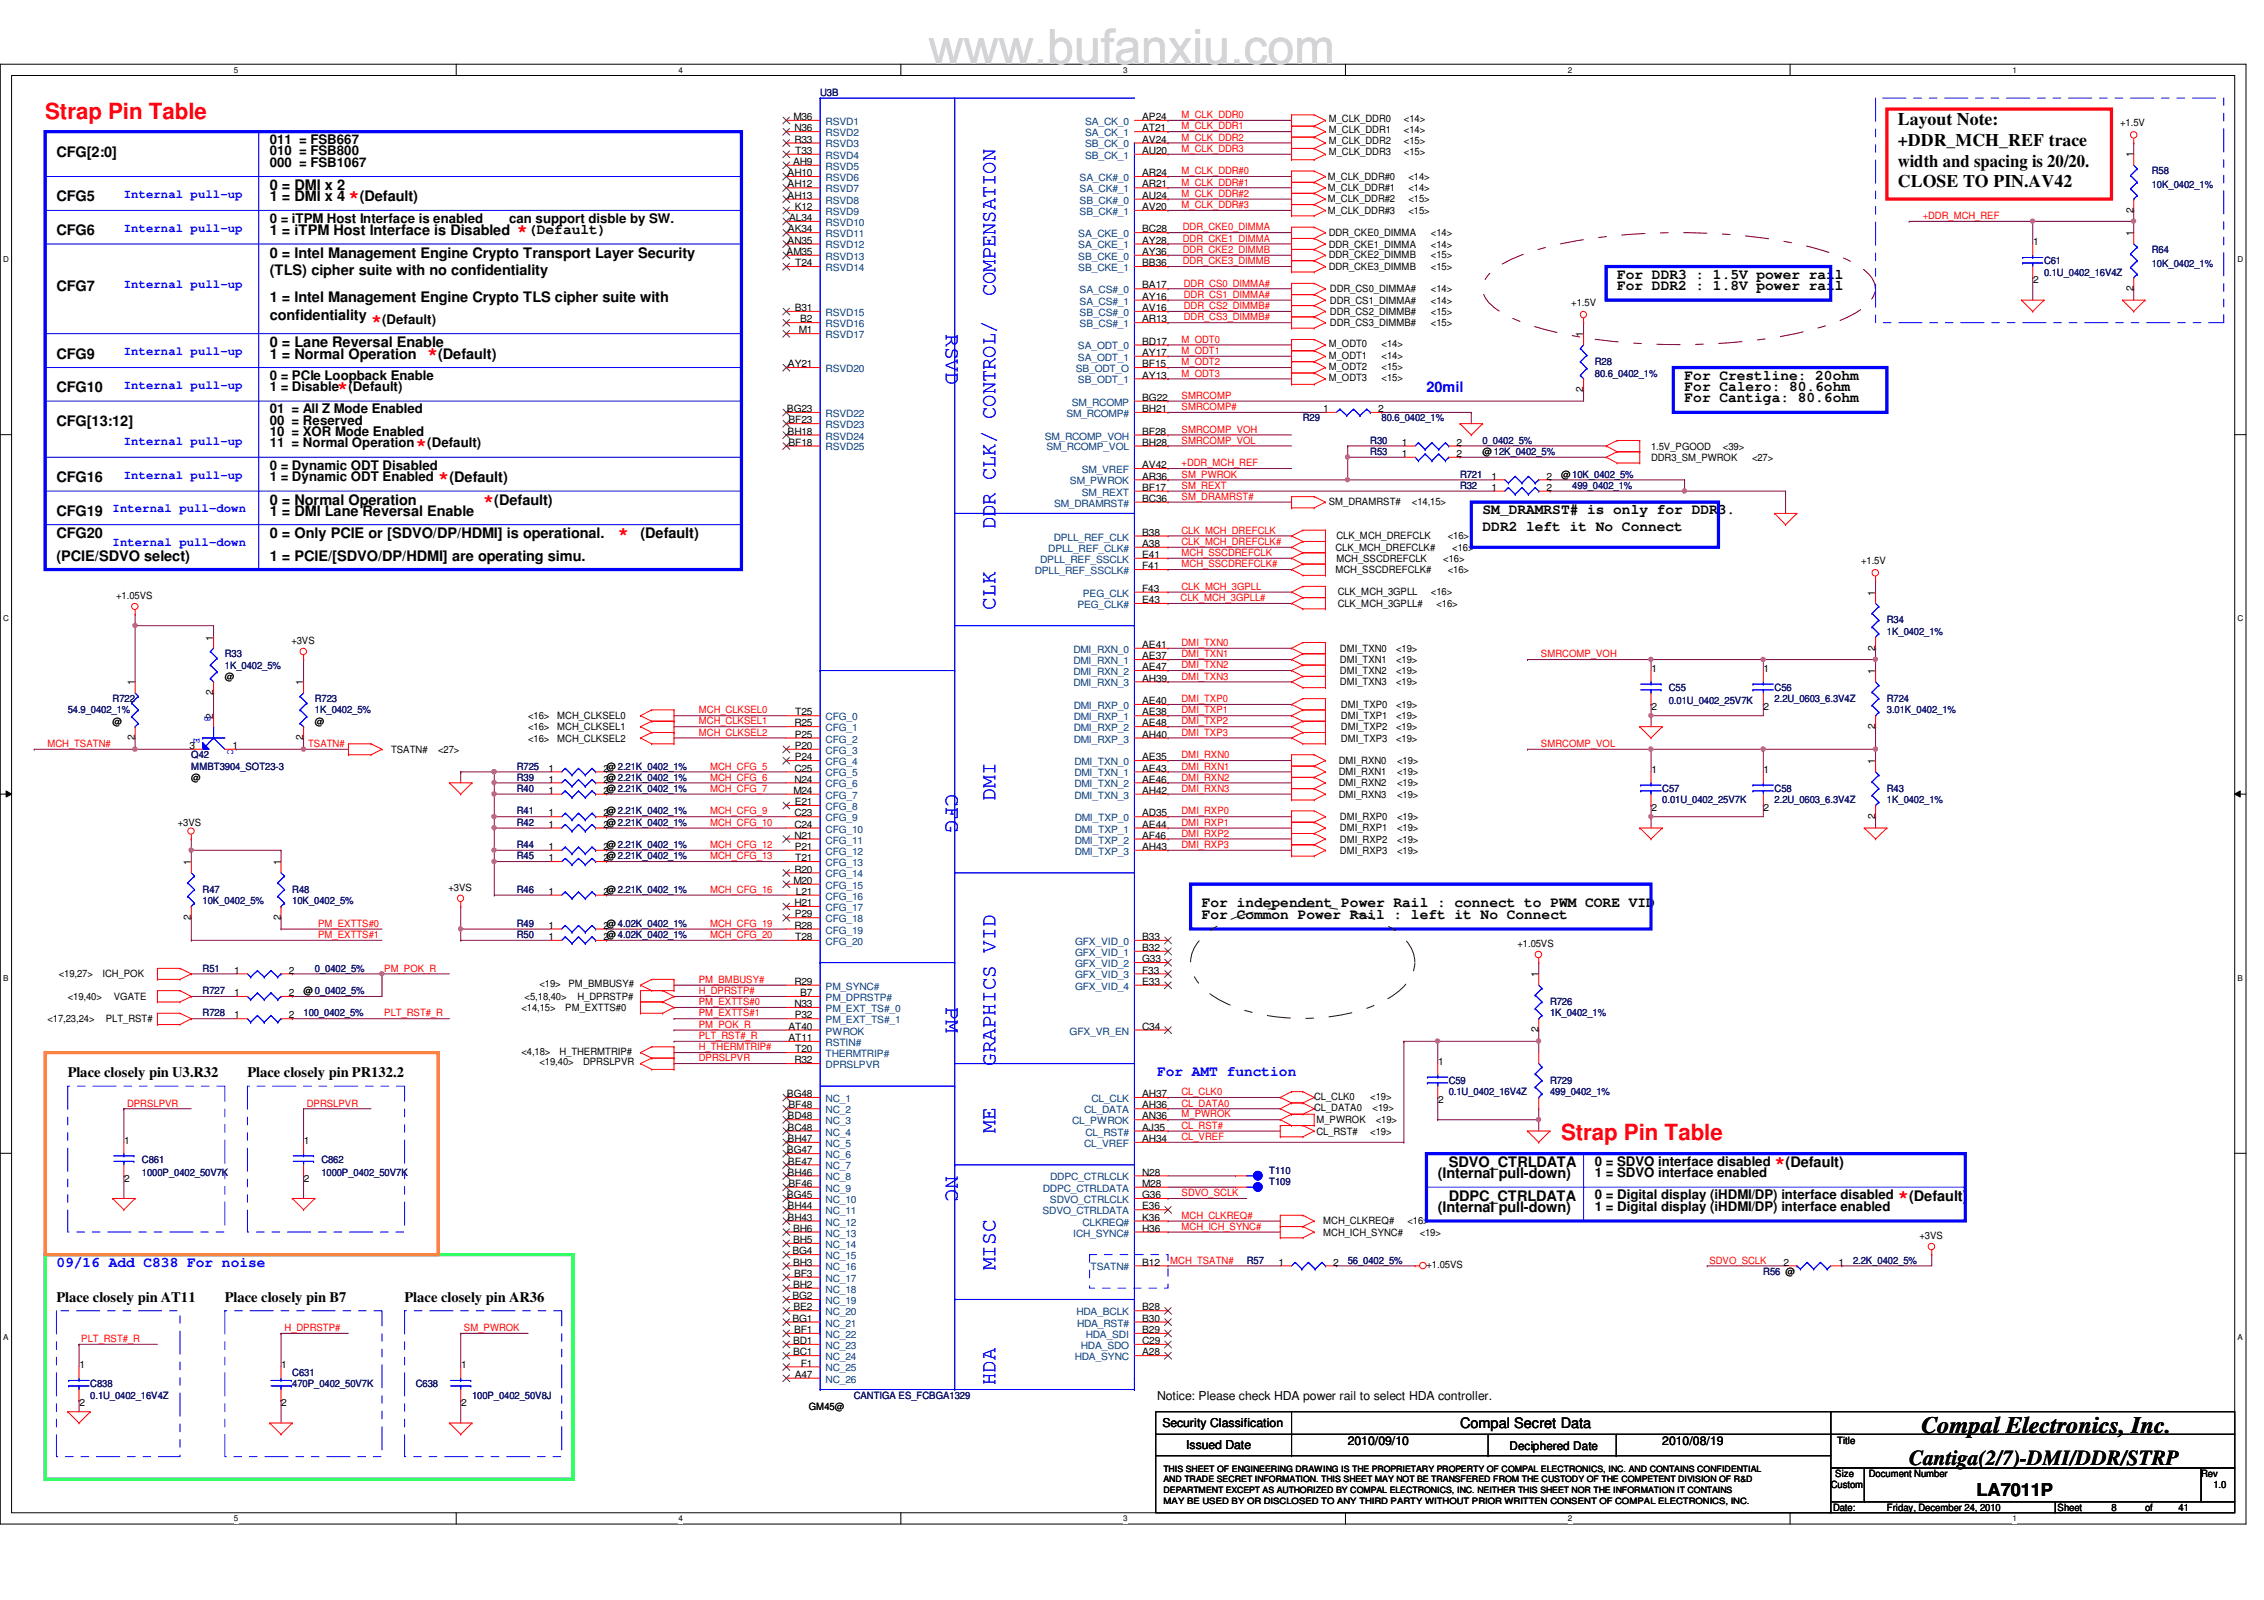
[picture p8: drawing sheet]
<svg xmlns="http://www.w3.org/2000/svg" width="297mm" height="210mm" viewBox="0 0 297 210" stroke-linecap="round" stroke-linejoin="round" font-family="sans-serif">
<defs><g id="words">
<text font-size="3.1" x="252.1" y="188">Compal Electronics, Inc.</text>
<g font-size="2.9" fill="#f00">
<text x="5.9" y="15.6">Strap Pin Table</text>
<text x="204.8" y="149.6">Strap Pin Table</text>
</g>
<g font-size="2.8" fill="#00f">
<text x="130.6" y="38.9" transform="rotate(-90 130.6 38.9)">COMPENSATION</text>
<text x="124.1" y="43.8" transform="rotate(90 124.1 43.8)">RSVD</text>
<text x="130.6" y="69.4" transform="rotate(-90 130.6 69.4)">DDR CLK/ CONTROL/</text>
<text x="130.6" y="80" transform="rotate(-90 130.6 80)">CLK</text>
<text x="124.1" y="104.2" transform="rotate(90 124.1 104.2)">CFG</text>
<text x="130.6" y="105.1" transform="rotate(-90 130.6 105.1)">DMI</text>
<text x="124.1" y="132.2" transform="rotate(90 124.1 132.2)">PM</text>
<text x="130.6" y="139.8" transform="rotate(-90 130.6 139.8)">GRAPHICS VID</text>
<text x="130.6" y="148.7" transform="rotate(-90 130.6 148.7)">ME</text>
<text x="124.1" y="154.3" transform="rotate(90 124.1 154.3)">NC</text>
<text x="130.6" y="166.7" transform="rotate(-90 130.6 166.7)">MISC</text>
<text x="130.6" y="181.7" transform="rotate(-90 130.6 181.7)">HDA</text>
</g>
<text font-size="2.8" x="250.5" y="192.2">Cantiga(2/7)-DMI/DDR/STRP</text>
<g font-size="2.3">
<text x="249" y="16.4">Layout Note:</text>
<text x="249" y="19.1">+DDR_MCH_REF trace</text>
<text x="249" y="21.8">width and spacing is 20/20.</text>
<text x="249" y="24.6">CLOSE TO PIN.AV42</text>
<text x="259.3" y="196.2">LA7011P</text>
</g>
<g font-size="2.3" fill="#f00">
<text x="45.7" y="26.5">*</text>
<text x="67.8" y="30.9">*</text>
<text x="48.7" y="42.8">*</text>
<text x="56" y="47.2">*</text>
<text x="44.2" y="51.6">*</text>
<text x="54.6" y="59">*</text>
<text x="57.5" y="63.4">*</text>
<text x="63.4" y="66.3">*</text>
<text x="81.1" y="70.7">*</text>
<text x="232.8" y="153.2">*</text>
<text x="249" y="157.6">*</text>
</g>
<g font-size="1.9">
<text x="7.4" y="20.5">CFG[2:0]</text>
<text x="7.4" y="26.4">CFG5</text>
<text x="35.4" y="24.9">0 = DMI x 2</text>
<text x="35.4" y="26.4">1 = DMI x 4</text>
<text x="47.2" y="26.4">(Default)</text>
<text x="7.4" y="30.8">CFG6</text>
<text x="35.4" y="30.8">1 = iTPM Host Interface is Disabled</text>
<text x="35.4" y="33.8">0 = Intel Management Engine Crypto Transport Layer Security</text>
<text x="69.3" y="30.6">(Default)</text>
<text x="7.4" y="38.2">CFG7</text>
<text x="35.4" y="36.1">(TLS) cipher suite with no confidentiality</text>
<text x="35.4" y="39.7">1 = Intel Management Engine Crypto TLS cipher suite with</text>
<text x="35.4" y="42">confidentiality</text>
<text x="212.2" y="38">For DDR2 : 1.8V power rail</text>
<text x="212.2" y="36.6">For DDR3 : 1.5V power rail</text>
<text x="7.4" y="47">CFG9</text>
<text x="35.4" y="47">1 = Normal Operation</text>
<text x="35.4" y="45.6">0 = Lane Reversal Enable</text>
<text x="57.5" y="47">(Default)</text>
<text x="7.4" y="51.5">CFG10</text>
<text x="221" y="51.3">For Calero: 80.6ohm</text>
<text x="221" y="49.8">For Crestline: 20ohm</text>
<text x="221" y="52.7">For Cantiga: 80.6ohm</text>
<text x="7.4" y="55.9">CFG[13:12]</text>
<text x="7.4" y="63.2">CFG16</text>
<text x="59" y="63.2">(Default)</text>
<text x="7.4" y="67.6">CFG19</text>
<text x="7.4" y="70.6">CFG20</text>
<text x="35.4" y="67.6">1 = DMI Lane Reversal Enable</text>
<text x="35.4" y="66.2">0 = Normal Operation</text>
<text x="35.4" y="70.6">0 = Only PCIE or [SDVO/DP/HDMI] is operational.</text>
<text x="64.9" y="66.2">(Default)</text>
<text x="84" y="70.6">(Default)</text>
<text x="194.5" y="67.5">SM_DRAMRST# is only for DDR3.</text>
<text x="194.5" y="69.7">DDR2 left it No Connect</text>
<text x="7.4" y="73.6">(PCIE/SDVO select)</text>
<text x="35.4" y="73.6">1 = PCIE/[SDVO/DP/HDMI] are operating simu.</text>
<text x="157.7" y="119">For independent Power Rail : connect to PWM CORE VID</text>
<text x="157.7" y="120.5">For Common Power Rail : left it No Connect</text>
<text x="8.9" y="141.3">Place closely pin U3.R32</text>
<text x="32.5" y="141.3">Place closely pin PR132.2</text>
<text x="188.6" y="154.6">(Internal pull-down)</text>
<text x="190.1" y="153.1">SDVO_CTRLDATA</text>
<text x="234.3" y="153.1">(Default)</text>
<text x="188.6" y="159">(Internal pull-down)</text>
<text x="190.1" y="157.5">DDPC_CTRLDATA</text>
<text x="250.5" y="157.5">(Default)</text>
<text x="7.4" y="170.8">Place closely pin AT11</text>
<text x="29.5" y="170.8">Place closely pin B7</text>
<text x="53.1" y="170.8">Place closely pin AR36</text>
<text x="191.6" y="187.4">Compal Secret Data</text>
</g>
<g font-size="1.9" fill="#00f">
<text x="187.2" y="51.5">20mil</text>
<text x="151.8" y="141.1">For AMT function</text>
<text x="7.4" y="166.2">09/16 Add C838 For noise</text>
</g>
<g font-size="1.7">
<text x="35.4" y="21.8">000 = FSB1067</text>
<text x="35.4" y="18.9">011 = FSB667</text>
<text x="35.4" y="20.4">010 = FSB800</text>
<text x="35.4" y="29.2">0 = iTPM Host Interface is enabled</text>
<text x="66.8" y="29.2">can support disble by SW.</text>
<text x="50.1" y="42.5">(Default)</text>
<text x="35.4" y="49.8">0 = PCIe Loopback Enable</text>
<text x="35.4" y="51.3">1 = Disable</text>
<text x="45.7" y="51.3">(Default)</text>
<text x="35.4" y="55.7">00 = Reserved</text>
<text x="35.4" y="54.2">01 = All Z Mode Enabled</text>
<text x="35.4" y="58.7">11 = Normal Operation</text>
<text x="35.4" y="57.2">10 = XOR Mode Enabled</text>
<text x="56" y="58.7">(Default)</text>
<text x="35.4" y="63.1">1 = Dynamic ODT Enabled</text>
<text x="35.4" y="61.6">0 = Dynamic ODT Disabled</text>
<text x="209.3" y="153">0 = SDVO interface disabled</text>
<text x="209.3" y="154.4">1 = SDVO interface enabled</text>
<text x="209.3" y="158.8">1 = Digital display (iHDMI/DP) interface enabled</text>
<text x="209.3" y="157.4">0 = Digital display (iHDMI/DP) interface disabled</text>
</g>
<g font-size="1.6" fill="#00f">
<text x="16.3" y="26">Internal pull-up</text>
<text x="16.3" y="30.4">Internal pull-up</text>
<text x="16.3" y="37.8">Internal pull-up</text>
<text x="16.3" y="46.6">Internal pull-up</text>
<text x="16.3" y="51.1">Internal pull-up</text>
<text x="16.3" y="58.4">Internal pull-up</text>
<text x="16.3" y="62.8">Internal pull-up</text>
<text x="14.8" y="71.7">Internal pull-down</text>
<text x="14.8" y="67.2">Internal pull-down</text>
</g>
<g font-size="1.6">
<text x="151.8" y="183.7">Notice: Please check HDA power rail to select HDA controller.</text>
<text x="152.5" y="187.2">Security Classification</text>
<text x="155.6" y="190">Issued Date</text>
<text x="176.8" y="189.6">2010/09/10</text>
<text x="198" y="190.2">Deciphered Date</text>
<text x="218.1" y="189.6">2010/08/19</text>
</g>
<g font-size="1.3">
<text x="104.1" y="15.7">M36</text>
<text x="104.2" y="17.2">N36</text>
<text x="149.9" y="15.7">AP24</text>
<text x="149.9" y="17.2">AT21</text>
<text x="174.3" y="16">M_CLK_DDR0</text>
<text x="174.3" y="17.4">M_CLK_DDR1</text>
<text x="184.2" y="16">&lt;14&gt;</text>
<text x="184.2" y="17.4">&lt;14&gt;</text>
<text x="278.2" y="16.6">+1.5V</text>
<text x="103.3" y="23.1">AH10</text>
<text x="104.1" y="21.6">AH9</text>
<text x="104.2" y="18.7">R33</text>
<text x="104.3" y="20.2">T33</text>
<text x="149.9" y="18.7">AV24</text>
<text x="149.9" y="20.2">AU20</text>
<text x="149.9" y="23.1">AR24</text>
<text x="174.2" y="23.6">M_CLK_DDR#0</text>
<text x="174.3" y="18.9">M_CLK_DDR2</text>
<text x="174.3" y="20.4">M_CLK_DDR3</text>
<text x="184.2" y="18.9">&lt;15&gt;</text>
<text x="184.2" y="20.4">&lt;15&gt;</text>
<text x="184.8" y="23.6">&lt;14&gt;</text>
<text x="279.9" y="20.7" transform="rotate(-90 279.9 20.7)">1</text>
<text x="103.3" y="24.6">AH12</text>
<text x="103.3" y="26.1">AH13</text>
<text x="103.5" y="29">AL34</text>
<text x="104.3" y="27.6">K12</text>
<text x="149.9" y="24.6">AR21</text>
<text x="149.9" y="26.1">AU24</text>
<text x="149.9" y="27.6">AV20</text>
<text x="174.2" y="25.1">M_CLK_DDR#1</text>
<text x="174.2" y="26.5">M_CLK_DDR#2</text>
<text x="174.2" y="28">M_CLK_DDR#3</text>
<text x="184.8" y="25.1">&lt;14&gt;</text>
<text x="184.8" y="26.5">&lt;15&gt;</text>
<text x="184.8" y="28">&lt;15&gt;</text>
<text x="279.9" y="27.9" transform="rotate(-90 279.9 27.9)">2</text>
<text x="103.2" y="33.4">AM35</text>
<text x="103.3" y="32">AN35</text>
<text x="103.4" y="30.5">AK34</text>
<text x="104.3" y="34.9">T24</text>
<text x="149.9" y="30.5">BC28</text>
<text x="149.9" y="32">AY28</text>
<text x="149.9" y="33.4">AY36</text>
<text x="149.9" y="34.9">BB36</text>
<text x="174.3" y="31">DDR_CKE0_DIMMA</text>
<text x="174.3" y="32.5">DDR_CKE1_DIMMA</text>
<text x="174.3" y="33.9">DDR_CKE2_DIMMB</text>
<text x="174.3" y="35.4">DDR_CKE3_DIMMB</text>
<text x="187.7" y="31">&lt;14&gt;</text>
<text x="187.7" y="32.5">&lt;14&gt;</text>
<text x="187.7" y="33.9">&lt;15&gt;</text>
<text x="187.7" y="35.4">&lt;15&gt;</text>
<text x="266.7" y="32.2">1</text>
<text x="279.9" y="31" transform="rotate(-90 279.9 31)">1</text>
<text x="104.3" y="40.8">B31</text>
<text x="149.9" y="37.8">BA17</text>
<text x="149.9" y="39.3">AY16</text>
<text x="149.9" y="40.8">AV16</text>
<text x="174.5" y="38.4">DDR_CS0_DIMMA#</text>
<text x="174.5" y="39.8">DDR_CS1_DIMMA#</text>
<text x="174.5" y="41.3">DDR_CS2_DIMMB#</text>
<text x="187.7" y="38.4">&lt;14&gt;</text>
<text x="187.7" y="39.8">&lt;14&gt;</text>
<text x="187.7" y="41.3">&lt;15&gt;</text>
<text x="206.2" y="40.1">+1.5V</text>
<text x="266.7" y="37.2">2</text>
<text x="279.9" y="38.2" transform="rotate(-90 279.9 38.2)">2</text>
<text x="104.8" y="43.7">M1</text>
<text x="105" y="42.3">B2</text>
<text x="149.9" y="42.3">AR13</text>
<text x="149.9" y="45.2">BD17</text>
<text x="149.9" y="46.7">AY17</text>
<text x="174.3" y="45.6">M_ODT0</text>
<text x="174.3" y="47">M_ODT1</text>
<text x="174.5" y="42.8">DDR_CS3_DIMMB#</text>
<text x="181.3" y="45.6">&lt;14&gt;</text>
<text x="181.3" y="47">&lt;14&gt;</text>
<text x="187.7" y="42.8">&lt;15&gt;</text>
<text x="207.7" y="44.2" transform="rotate(-90 207.7 44.2)">1</text>
<text x="103.4" y="48.2">AY21</text>
<text x="149.9" y="48.2">BF15</text>
<text x="149.9" y="49.7">AY13</text>
<text x="149.9" y="52.6">BG22</text>
<text x="174.3" y="48.5">M_ODT2</text>
<text x="174.3" y="50">M_ODT3</text>
<text x="181.3" y="48.5">&lt;15&gt;</text>
<text x="181.3" y="50">&lt;15&gt;</text>
<text x="207.7" y="51.5" transform="rotate(-90 207.7 51.5)">2</text>
<text x="103.2" y="54.1">BG23</text>
<text x="103.3" y="57">BH18</text>
<text x="103.5" y="55.5">BF23</text>
<text x="103.5" y="58.5">BF18</text>
<text x="149.9" y="54.1">BH21</text>
<text x="149.9" y="57">BF28</text>
<text x="149.9" y="58.5">BH28</text>
<text x="173.6" y="54.1">1</text>
<text x="180.8" y="54.1">2</text>
<text x="183.9" y="59.9">1</text>
<text x="183.9" y="58.5">1</text>
<text x="191.1" y="59.9">2</text>
<text x="191.1" y="58.5">2</text>
<text x="194.5" y="59.7">@12K_0402_5%</text>
<text x="216.6" y="59">1.5V_PGOOD</text>
<text x="226.1" y="59">&lt;39&gt;</text>
<text x="149.9" y="61.4">AV42</text>
<text x="149.9" y="62.9">AR36</text>
<text x="149.9" y="64.4">BF17</text>
<text x="149.9" y="65.8">BC36</text>
<text x="195.7" y="62.9">1</text>
<text x="195.7" y="64.4">1</text>
<text x="202.9" y="62.9">2</text>
<text x="202.9" y="64.4">2</text>
<text x="204.8" y="62.7">@10K_0402_5%</text>
<text x="216.6" y="60.5">DDR3_SM_PWROK</text>
<text x="229.9" y="60.5">&lt;27&gt;</text>
<text x="149.9" y="70.3">B38</text>
<text x="149.9" y="71.8">A38</text>
<text x="174.3" y="66.2">SM_DRAMRST#</text>
<text x="175.3" y="70.7">CLK_MCH_DREFCLK</text>
<text x="185.2" y="66.2">&lt;14,15&gt;</text>
<text x="189.9" y="70.7">&lt;16&gt;</text>
<text x="149.9" y="73.2">E41</text>
<text x="149.9" y="74.7">F41</text>
<text x="149.9" y="77.6">F43</text>
<text x="175.2" y="75.2">MCH_SSCDREFCLK#</text>
<text x="175.2" y="72.2">CLK_MCH_DREFCLK#</text>
<text x="175.3" y="73.7">MCH_SSCDREFCLK</text>
<text x="189.4" y="73.7">&lt;16&gt;</text>
<text x="189.9" y="75.2">&lt;16&gt;</text>
<text x="190.5" y="72.2">&lt;16&gt;</text>
<text x="244.2" y="74">+1.5V</text>
<text x="15.2" y="78.6">+1.05VS</text>
<text x="149.9" y="79.1">E43</text>
<text x="175.5" y="78.1">CLK_MCH_3GPLL</text>
<text x="175.5" y="79.6">CLK_MCH_3GPLL#</text>
<text x="187.7" y="78.1">&lt;16&gt;</text>
<text x="188.5" y="79.6">&lt;16&gt;</text>
<text x="246" y="78.1" transform="rotate(-90 246 78.1)">1</text>
<text x="17.7" y="89.9" transform="rotate(-90 17.7 89.9)">1</text>
<text x="28" y="84" transform="rotate(-90 28 84)">1</text>
<text x="29.5" y="89.2">@</text>
<text x="38.2" y="84.5">+3VS</text>
<text x="39.8" y="89.9" transform="rotate(-90 39.8 89.9)">1</text>
<text x="149.9" y="85">AE41</text>
<text x="149.9" y="86.5">AE37</text>
<text x="149.9" y="87.9">AE47</text>
<text x="149.9" y="89.4">AH39</text>
<text x="175.8" y="85.5">DMI_TXN0</text>
<text x="175.8" y="87">DMI_TXN1</text>
<text x="175.8" y="88.4">DMI_TXN2</text>
<text x="175.8" y="89.9">DMI_TXN3</text>
<text x="183.2" y="85.5">&lt;19&gt;</text>
<text x="183.2" y="87">&lt;19&gt;</text>
<text x="183.2" y="88.4">&lt;19&gt;</text>
<text x="183.2" y="89.9">&lt;19&gt;</text>
<text x="216.7" y="88.1">1</text>
<text x="231.4" y="88.1">1</text>
<text x="246" y="88.4" transform="rotate(-90 246 88.4)">1</text>
<text x="246" y="85.3" transform="rotate(-90 246 85.3)">2</text>
<text x="14.8" y="95.1">@</text>
<text x="28" y="94.3" transform="rotate(-90 28 94.3)">2</text>
<text x="28" y="91.2" transform="rotate(-90 28 91.2)">2</text>
<text x="41.3" y="95.1">@</text>
<text x="69.3" y="94.3">&lt;16&gt;</text>
<text x="69.3" y="95.8">&lt;16&gt;</text>
<text x="73.1" y="94.3">MCH_CLKSEL0</text>
<text x="73.1" y="95.8">MCH_CLKSEL1</text>
<text x="104.2" y="95.3">R25</text>
<text x="104.3" y="93.9">T25</text>
<text x="149.9" y="92.4">AE40</text>
<text x="149.9" y="93.9">AE38</text>
<text x="149.9" y="95.3">AE48</text>
<text x="175.9" y="92.8">DMI_TXP0</text>
<text x="175.9" y="94.3">DMI_TXP1</text>
<text x="175.9" y="95.8">DMI_TXP2</text>
<text x="183.2" y="92.8">&lt;19&gt;</text>
<text x="183.2" y="94.3">&lt;19&gt;</text>
<text x="183.2" y="95.8">&lt;19&gt;</text>
<text x="216.7" y="93.1">2</text>
<text x="231.4" y="93.1">2</text>
<text x="246" y="95.7" transform="rotate(-90 246 95.7)">2</text>
<text x="17.7" y="97.1" transform="rotate(-90 17.7 97.1)">2</text>
<text x="24.8" y="98.3">3</text>
<text x="30.5" y="98.3">1</text>
<text x="39.8" y="97.1" transform="rotate(-90 39.8 97.1)">2</text>
<text x="51.3" y="98.8">TSATN#</text>
<text x="57.5" y="98.8">&lt;27&gt;</text>
<text x="69.3" y="97.3">&lt;16&gt;</text>
<text x="72" y="101.2">1</text>
<text x="73.1" y="97.3">MCH_CLKSEL2</text>
<text x="79.2" y="101.2">2@2.21K_0402_1%</text>
<text x="104.2" y="101.2">C25</text>
<text x="104.3" y="96.8">P25</text>
<text x="104.3" y="98.3">P20</text>
<text x="104.3" y="99.7">P24</text>
<text x="149.9" y="96.8">AH40</text>
<text x="149.9" y="99.7">AE35</text>
<text x="149.9" y="101.2">AE43</text>
<text x="175.6" y="100.2">DMI_RXN0</text>
<text x="175.6" y="101.7">DMI_RXN1</text>
<text x="175.9" y="97.3">DMI_TXP3</text>
<text x="183.2" y="97.3">&lt;19&gt;</text>
<text x="183.3" y="100.2">&lt;19&gt;</text>
<text x="183.3" y="101.7">&lt;19&gt;</text>
<text x="216.7" y="101.4">1</text>
<text x="231.4" y="101.4">1</text>
<text x="246" y="100.2" transform="rotate(-90 246 100.2)">1</text>
<text x="25.1" y="102.4">@</text>
<text x="72" y="102.7">1</text>
<text x="72" y="104.1">1</text>
<text x="72" y="107.1">1</text>
<text x="79.2" y="102.7">2@2.21K_0402_1%</text>
<text x="79.2" y="104.1">2@2.21K_0402_1%</text>
<text x="79.2" y="107.1">2@2.21K_0402_1%</text>
<text x="104.1" y="104.1">M24</text>
<text x="104.2" y="102.7">N24</text>
<text x="104.2" y="107.1">C23</text>
<text x="104.3" y="105.6">E21</text>
<text x="149.9" y="102.7">AE46</text>
<text x="149.9" y="104.1">AH42</text>
<text x="149.9" y="107.1">AD35</text>
<text x="175.6" y="103.2">DMI_RXN2</text>
<text x="175.6" y="104.6">DMI_RXN3</text>
<text x="175.8" y="107.6">DMI_RXP0</text>
<text x="183.3" y="107.6">&lt;19&gt;</text>
<text x="183.3" y="103.2">&lt;19&gt;</text>
<text x="183.3" y="104.6">&lt;19&gt;</text>
<text x="216.7" y="106.4">2</text>
<text x="231.4" y="106.4">2</text>
<text x="246" y="107.4" transform="rotate(-90 246 107.4)">2</text>
<text x="23.3" y="108.3">+3VS</text>
<text x="25.1" y="113.5" transform="rotate(-90 25.1 113.5)">1</text>
<text x="36.8" y="113.5" transform="rotate(-90 36.8 113.5)">1</text>
<text x="72" y="113">1</text>
<text x="72" y="111.5">1</text>
<text x="72" y="108.6">1</text>
<text x="79.2" y="113">2@2.21K_0402_1%</text>
<text x="79.2" y="111.5">2@2.21K_0402_1%</text>
<text x="79.2" y="108.6">2@2.21K_0402_1%</text>
<text x="104.2" y="108.6">C24</text>
<text x="104.2" y="110">N21</text>
<text x="104.3" y="111.5">P21</text>
<text x="104.3" y="113">T21</text>
<text x="149.9" y="108.6">AE44</text>
<text x="149.9" y="110">AF46</text>
<text x="149.9" y="111.5">AH43</text>
<text x="175.8" y="109.1">DMI_RXP1</text>
<text x="175.8" y="110.5">DMI_RXP2</text>
<text x="175.8" y="112">DMI_RXP3</text>
<text x="183.3" y="109.1">&lt;19&gt;</text>
<text x="183.3" y="110.5">&lt;19&gt;</text>
<text x="183.3" y="112">&lt;19&gt;</text>
<text x="58.8" y="116.9">+3VS</text>
<text x="72" y="117.4">1</text>
<text x="79.2" y="117.4">2@2.21K_0402_1%</text>
<text x="104.1" y="116">M20</text>
<text x="104.2" y="114.5">R20</text>
<text x="104.2" y="118.9">H21</text>
<text x="104.4" y="117.4">L21</text>
<text x="25.1" y="120.7" transform="rotate(-90 25.1 120.7)">2</text>
<text x="36.8" y="120.7" transform="rotate(-90 36.8 120.7)">2</text>
<text x="72" y="123.3">1</text>
<text x="72" y="121.8">1</text>
<text x="79.2" y="123.3">2@4.02K_0402_1%</text>
<text x="79.2" y="121.8">2@4.02K_0402_1%</text>
<text x="104.2" y="121.8">R28</text>
<text x="104.3" y="120.4">P29</text>
<text x="104.3" y="123.3">T28</text>
<text x="149.9" y="123.3">B33</text>
<text x="149.9" y="124.8">B32</text>
<text x="199.1" y="124.2">+1.05VS</text>
<text x="7.7" y="128.2">&lt;19,27&gt;</text>
<text x="8.9" y="131.1">&lt;19,40&gt;</text>
<text x="13.5" y="128.2">ICH_POK</text>
<text x="14.9" y="131.1">VGATE</text>
<text x="30.7" y="127.7">1</text>
<text x="30.7" y="130.7">1</text>
<text x="37.9" y="127.7">2</text>
<text x="37.9" y="130.7">2</text>
<text x="39.8" y="130.4">@0_0402_5%</text>
<text x="68.8" y="131.1">&lt;5,18,40&gt;</text>
<text x="70.8" y="129.5">&lt;19&gt;</text>
<text x="74.6" y="129.5">PM_BMBUSY#</text>
<text x="75.8" y="131.1">H_DPRSTP#</text>
<text x="104.2" y="129.2">R29</text>
<text x="105" y="130.7">B7</text>
<text x="149.9" y="126.2">G33</text>
<text x="149.9" y="127.7">F33</text>
<text x="149.9" y="129.2">E33</text>
<text x="201.8" y="128.2" transform="rotate(-90 201.8 128.2)">1</text>
<text x="6.2" y="134.1">&lt;17,23,24&gt;</text>
<text x="13.9" y="134.1">PLT_RST#</text>
<text x="30.7" y="133.6">1</text>
<text x="37.9" y="133.6">2</text>
<text x="68.4" y="132.6">&lt;14,15&gt;</text>
<text x="74.2" y="132.6">PM_EXTTS#0</text>
<text x="103.5" y="135.1">AT40</text>
<text x="103.5" y="136.6">AT11</text>
<text x="104.2" y="132.1">N33</text>
<text x="104.3" y="133.6">P32</text>
<text x="149.9" y="135.1">C34</text>
<text x="201.8" y="135.4" transform="rotate(-90 201.8 135.4)">2</text>
<text x="68.4" y="138.4">&lt;4,18&gt;</text>
<text x="70.8" y="139.7">&lt;19,40&gt;</text>
<text x="73.4" y="138.4">H_THERMTRIP#</text>
<text x="76.5" y="139.7">DPRSLPVR</text>
<text x="103.2" y="143.9">BG48</text>
<text x="104.2" y="139.5">R32</text>
<text x="104.3" y="138">T20</text>
<text x="149.9" y="143.9">AH37</text>
<text x="188.7" y="139.7">1</text>
<text x="103.3" y="146.9">BD48</text>
<text x="103.3" y="148.3">BC48</text>
<text x="103.3" y="149.8">BH47</text>
<text x="103.5" y="145.4">BF48</text>
<text x="149.9" y="145.4">AH36</text>
<text x="149.9" y="146.9">AN36</text>
<text x="149.9" y="148.3">AJ35</text>
<text x="149.9" y="149.8">AH34</text>
<text x="172.4" y="144.3">CL_CLK0</text>
<text x="172.4" y="145.8">CL_DATA0</text>
<text x="172.7" y="148.8">CL_RST#</text>
<text x="172.7" y="147.4">M_PWROK</text>
<text x="179.8" y="148.8">&lt;19&gt;</text>
<text x="179.8" y="144.3">&lt;19&gt;</text>
<text x="180.1" y="145.8">&lt;19&gt;</text>
<text x="180.5" y="147.4">&lt;19&gt;</text>
<text x="188.7" y="144.7">2</text>
<text x="16.3" y="150">1</text>
<text x="16.3" y="155">2</text>
<text x="39.9" y="150">1</text>
<text x="39.9" y="155">2</text>
<text x="103.2" y="151.3">BG47</text>
<text x="103.3" y="154.2">BH46</text>
<text x="103.4" y="152.8">BE47</text>
<text x="103.5" y="155.7">BF46</text>
<text x="149.9" y="154.2">N28</text>
<text x="149.9" y="155.7">M28</text>
<text x="103.2" y="157.2">BG45</text>
<text x="103.3" y="158.7">BH44</text>
<text x="103.3" y="160.1">BH43</text>
<text x="104.1" y="161.6">BH6</text>
<text x="149.9" y="157.2">G36</text>
<text x="149.9" y="158.7">E36</text>
<text x="149.9" y="160.1">K36</text>
<text x="149.9" y="161.6">H36</text>
<text x="173.6" y="160.6">MCH_CLKREQ#</text>
<text x="184.7" y="160.6">&lt;16&gt;</text>
<text x="104" y="164.5">BG4</text>
<text x="104.1" y="163.1">BH5</text>
<text x="104.1" y="166">BH3</text>
<text x="104.2" y="167.5">BF3</text>
<text x="149.9" y="166">B12</text>
<text x="167.7" y="166">1</text>
<text x="173.6" y="162.1">MCH_ICH_SYNC#</text>
<text x="174.9" y="166">2</text>
<text x="186.3" y="162.1">&lt;19&gt;</text>
<text x="187.2" y="166.4">+1.05VS</text>
<text x="234" y="166">2</text>
<text x="241.2" y="166">1</text>
<text x="251.8" y="162.5">+3VS</text>
<text x="104" y="170.4">BG2</text>
<text x="104" y="173.4">BG1</text>
<text x="104.1" y="169">BH2</text>
<text x="104.1" y="171.9">BE2</text>
<text x="149.9" y="171.9">B28</text>
<text x="149.9" y="173.4">B30</text>
<text x="10.4" y="179.5">1</text>
<text x="36.9" y="179.5">1</text>
<text x="60.5" y="179.5">1</text>
<text x="104.1" y="176.3">BD1</text>
<text x="104.1" y="177.8">BC1</text>
<text x="104.2" y="174.9">BF1</text>
<text x="105.1" y="179.3">F1</text>
<text x="149.9" y="174.9">B29</text>
<text x="149.9" y="176.3">C29</text>
<text x="149.9" y="177.8">A28</text>
<text x="10.4" y="184.5">2</text>
<text x="36.9" y="184.5">2</text>
<text x="60.5" y="184.5">2</text>
<text x="104.3" y="180.8">A47</text>
<text x="106.1" y="184.9">GM45@</text>
<text x="241" y="189.5">Title</text>
<text x="240.2" y="195.2">Custom</text>
<text x="240.8" y="193.8">Size</text>
<text x="245.2" y="193.8">Document Number</text>
<text x="288.8" y="193.8">Rev</text>
<text x="290.4" y="195.2">1.0</text>
<text x="240.5" y="198.2">Date:</text>
<text x="247.6" y="198.2">Friday, December 24, 2010</text>
<text x="270" y="198.2">Sheet</text>
<text x="277" y="198.2">8</text>
<text x="281.4" y="198.2">of</text>
<text x="285.8" y="198.2">41</text>
</g>
<g font-size="1.3" fill="#000080">
<text x="107.6" y="12.6">U3B</text>
<text x="282.3" y="22.9">R58</text>
<text x="282.3" y="24.6">10K_0402_1%</text>
<text x="268.2" y="34.7">C61</text>
<text x="282.3" y="33.2">R64</text>
<text x="282.3" y="35">10K_0402_1%</text>
<text x="268.2" y="36.2">0.1U_0402_16V4Z</text>
<text x="209.3" y="47.9">R28</text>
<text x="209.3" y="49.4">80.6_0402_1%</text>
<text x="170.9" y="55.3">R29</text>
<text x="179.8" y="59.7">R53</text>
<text x="179.8" y="58.3">R30</text>
<text x="181.3" y="55.3">80.6_0402_1%</text>
<text x="194.5" y="58.3">0_0402_5%</text>
<text x="191.6" y="62.7">R721</text>
<text x="191.6" y="64.1">R32</text>
<text x="206.3" y="64.1">499_0402_1%</text>
<text x="247.6" y="81.8">R34</text>
<text x="247.6" y="83.3">1K_0402_1%</text>
<text x="29.5" y="86.2">R33</text>
<text x="29.5" y="87.7">1K_0402_5%</text>
<text x="8.9" y="93.6">54.9_0402_1%</text>
<text x="14.8" y="92.1">R722</text>
<text x="41.3" y="92.1">R723</text>
<text x="41.3" y="93.6">1K_0402_5%</text>
<text x="218.9" y="90.6">C55</text>
<text x="218.9" y="92.4">0.01U_0402_25V7K</text>
<text x="232.8" y="90.6">C56</text>
<text x="232.8" y="92.1">2.2U_0603_6.3V4Z</text>
<text x="247.6" y="92.1">R724</text>
<text x="247.6" y="93.6">3.01K_0402_1%</text>
<text x="25.1" y="99.5">Q42</text>
<text x="25.1" y="101">MMBT3904_SOT23-3</text>
<text x="67.8" y="101">R725</text>
<text x="67.8" y="102.4">R39</text>
<text x="67.8" y="103.9">R40</text>
<text x="67.8" y="106.8">R41</text>
<text x="218.1" y="103.9">C57</text>
<text x="218.1" y="105.4">0.01U_0402_25V7K</text>
<text x="232.8" y="103.9">C58</text>
<text x="232.8" y="105.4">2.2U_0603_6.3V4Z</text>
<text x="247.6" y="103.9">R43</text>
<text x="247.6" y="105.4">1K_0402_1%</text>
<text x="67.8" y="112.7">R45</text>
<text x="67.8" y="111.3">R44</text>
<text x="67.8" y="108.3">R42</text>
<text x="26.6" y="117.2">R47</text>
<text x="26.6" y="118.6">10K_0402_5%</text>
<text x="38.4" y="117.2">R48</text>
<text x="38.4" y="118.6">10K_0402_5%</text>
<text x="67.8" y="117.2">R46</text>
<text x="67.8" y="123.1">R50</text>
<text x="67.8" y="121.6">R49</text>
<text x="26.6" y="127.5">R51</text>
<text x="26.6" y="130.4">R727</text>
<text x="41.3" y="127.5">0_0402_5%</text>
<text x="203.4" y="131.9">R726</text>
<text x="26.6" y="133.3">R728</text>
<text x="39.8" y="133.3">100_0402_5%</text>
<text x="203.4" y="133.3">1K_0402_1%</text>
<text x="190.1" y="142.2">C59</text>
<text x="190.1" y="143.7">0.1U_0402_16V4Z</text>
<text x="203.4" y="142.2">R729</text>
<text x="203.4" y="143.7">499_0402_1%</text>
<text x="18.6" y="152.5">C861</text>
<text x="18.6" y="154.3">1000P_0402_50V7K</text>
<text x="42.2" y="152.5">C862</text>
<text x="42.2" y="154.3">1000P_0402_50V7K</text>
<text x="166.5" y="154">T110</text>
<text x="166.5" y="155.4">T109</text>
<text x="163.6" y="165.8">R57</text>
<text x="176.8" y="165.8">56_0402_5%</text>
<text x="231.3" y="167.3">R56 @</text>
<text x="243.1" y="165.8">2.2K_0402_5%</text>
<text x="11.8" y="182">C838</text>
<text x="11.8" y="183.5">0.1U_0402_16V4Z</text>
<text x="38.4" y="180.5">C631</text>
<text x="38.4" y="182">470P_0402_50V7K</text>
<text x="54.6" y="182">C638</text>
<text x="61.9" y="183.5">100P_0402_50V8J</text>
<text x="112" y="183.5">CANTIGA ES_FCBGA1329</text>
</g>
<g font-size="1.3" fill="#004080">
<text x="108.3" y="16.4">RSVD1</text>
<text x="108.3" y="17.9">RSVD2</text>
<text x="142.4" y="16.4">SA_CK_0</text>
<text x="142.4" y="17.9">SA_CK_1</text>
<text x="108.3" y="19.3">RSVD3</text>
<text x="108.3" y="20.8">RSVD4</text>
<text x="108.3" y="22.3">RSVD5</text>
<text x="108.3" y="23.7">RSVD6</text>
<text x="141.6" y="23.7">SA_CK#_0</text>
<text x="142.4" y="19.3">SB_CK_0</text>
<text x="142.4" y="20.8">SB_CK_1</text>
<text x="108.3" y="25.2">RSVD7</text>
<text x="108.3" y="26.7">RSVD8</text>
<text x="108.3" y="28.2">RSVD9</text>
<text x="108.3" y="29.6">RSVD10</text>
<text x="141.6" y="25.2">SA_CK#_1</text>
<text x="141.6" y="26.7">SB_CK#_0</text>
<text x="141.6" y="28.2">SB_CK#_1</text>
<text x="108.3" y="31.1">RSVD11</text>
<text x="108.3" y="32.6">RSVD12</text>
<text x="108.3" y="34.1">RSVD13</text>
<text x="108.3" y="35.6">RSVD14</text>
<text x="141.5" y="31.1">SA_CKE_0</text>
<text x="141.5" y="32.6">SA_CKE_1</text>
<text x="141.5" y="34.1">SB_CKE_0</text>
<text x="141.5" y="35.6">SB_CKE_1</text>
<text x="108.3" y="41.4">RSVD15</text>
<text x="141.6" y="38.5">SA_CS#_0</text>
<text x="141.6" y="40">SA_CS#_1</text>
<text x="141.6" y="41.4">SB_CS#_0</text>
<text x="108.3" y="44.4">RSVD17</text>
<text x="108.3" y="42.9">RSVD16</text>
<text x="141.4" y="45.8">SA_ODT_0</text>
<text x="141.4" y="47.3">SA_ODT_1</text>
<text x="141.6" y="42.9">SB_CS#_1</text>
<text x="108.3" y="48.8">RSVD20</text>
<text x="140.6" y="53.2">SM_RCOMP</text>
<text x="141.1" y="48.8">SB_ODT_O</text>
<text x="141.4" y="50.3">SB_ODT_1</text>
<text x="108.3" y="54.7">RSVD22</text>
<text x="108.3" y="56.2">RSVD23</text>
<text x="108.3" y="57.7">RSVD24</text>
<text x="108.3" y="59.1">RSVD25</text>
<text x="137.1" y="57.7">SM_RCOMP_VOH</text>
<text x="137.3" y="59.1">SM_RCOMP_VOL</text>
<text x="139.9" y="54.7">SM_RCOMP#</text>
<text x="140.4" y="63.5">SM_PWROK</text>
<text x="141.9" y="62.1">SM_VREF</text>
<text x="141.9" y="65">SM_REXT</text>
<text x="138.3" y="70.9">DPLL_REF_CLK</text>
<text x="138.3" y="66.5">SM_DRAMRST#</text>
<text x="135.8" y="75.3">DPLL_REF_SSCLK#</text>
<text x="136.5" y="73.8">DPLL_REF_SSCLK</text>
<text x="137.5" y="72.4">DPLL_REF_CLK#</text>
<text x="141.3" y="79.8">PEG_CLK#</text>
<text x="142.1" y="78.3">PEG_CLK</text>
<text x="140.8" y="85.6">DMI_RXN_0</text>
<text x="140.8" y="87.1">DMI_RXN_1</text>
<text x="140.8" y="88.6">DMI_RXN_2</text>
<text x="108.3" y="94.5">CFG_0</text>
<text x="108.3" y="95.9">CFG_1</text>
<text x="140.8" y="90">DMI_RXN_3</text>
<text x="140.9" y="93">DMI_RXP_0</text>
<text x="140.9" y="94.5">DMI_RXP_1</text>
<text x="140.9" y="95.9">DMI_RXP_2</text>
<text x="108.3" y="97.4">CFG_2</text>
<text x="108.3" y="98.9">CFG_3</text>
<text x="108.3" y="100.4">CFG_4</text>
<text x="108.3" y="101.9">CFG_5</text>
<text x="140.9" y="97.4">DMI_RXP_3</text>
<text x="141" y="100.4">DMI_TXN_0</text>
<text x="141" y="101.9">DMI_TXN_1</text>
<text x="108.3" y="103.3">CFG_6</text>
<text x="108.3" y="104.8">CFG_7</text>
<text x="108.3" y="106.3">CFG_8</text>
<text x="108.3" y="107.7">CFG_9</text>
<text x="141" y="103.3">DMI_TXN_2</text>
<text x="141" y="104.8">DMI_TXN_3</text>
<text x="141" y="107.7">DMI_TXP_0</text>
<text x="108.3" y="109.2">CFG_10</text>
<text x="108.3" y="110.7">CFG_11</text>
<text x="108.3" y="112.1">CFG_12</text>
<text x="108.3" y="113.6">CFG_13</text>
<text x="141" y="109.2">DMI_TXP_1</text>
<text x="141" y="110.7">DMI_TXP_2</text>
<text x="141" y="112.1">DMI_TXP_3</text>
<text x="108.3" y="115.1">CFG_14</text>
<text x="108.3" y="116.6">CFG_15</text>
<text x="108.3" y="118">CFG_16</text>
<text x="108.3" y="119.5">CFG_17</text>
<text x="108.3" y="121">CFG_18</text>
<text x="108.3" y="122.5">CFG_19</text>
<text x="108.3" y="124">CFG_20</text>
<text x="141.1" y="124">GFX_VID_0</text>
<text x="141.1" y="125.4">GFX_VID_1</text>
<text x="108.3" y="129.8">PM_SYNC#</text>
<text x="108.3" y="131.3">PM_DPRSTP#</text>
<text x="141.1" y="126.9">GFX_VID_2</text>
<text x="141.1" y="128.4">GFX_VID_3</text>
<text x="141.1" y="129.8">GFX_VID_4</text>
<text x="108.3" y="132.8">PM_EXT_TS#_0</text>
<text x="108.3" y="134.2">PM_EXT_TS#_1</text>
<text x="108.3" y="135.7">PWROK</text>
<text x="108.3" y="137.2">RSTIN#</text>
<text x="140.3" y="135.7">GFX_VR_EN</text>
<text x="108.3" y="138.7">THERMTRIP#</text>
<text x="108.3" y="140.1">DPRSLPVR</text>
<text x="108.3" y="144.6">NC_1</text>
<text x="108.3" y="146">NC_2</text>
<text x="108.3" y="147.5">NC_3</text>
<text x="108.3" y="149">NC_4</text>
<text x="140.7" y="147.5">CL_PWROK</text>
<text x="142.2" y="146">CL_DATA</text>
<text x="142.4" y="149">CL_RST#</text>
<text x="143.2" y="144.6">CL_CLK</text>
<text x="108.3" y="150.5">NC_5</text>
<text x="108.3" y="151.9">NC_6</text>
<text x="108.3" y="153.4">NC_7</text>
<text x="108.3" y="154.9">NC_8</text>
<text x="137.8" y="154.9">DDPC_CTRLCLK</text>
<text x="142.2" y="150.5">CL_VREF</text>
<text x="108.3" y="156.3">NC_9</text>
<text x="108.3" y="157.8">NC_10</text>
<text x="108.3" y="159.3">NC_11</text>
<text x="108.3" y="160.8">NC_12</text>
<text x="136.8" y="159.3">SDVO_CTRLDATA</text>
<text x="136.8" y="156.3">DDPC_CTRLDATA</text>
<text x="137.7" y="157.8">SDVO_CTRLCLK</text>
<text x="142" y="160.8">CLKREQ#</text>
<text x="108.3" y="162.2">NC_13</text>
<text x="108.3" y="163.7">NC_14</text>
<text x="108.3" y="165.2">NC_15</text>
<text x="108.3" y="166.7">NC_16</text>
<text x="140.8" y="162.2">ICH_SYNC#</text>
<text x="143.1" y="166.7">TSATN#</text>
<text x="108.3" y="168.1">NC_17</text>
<text x="108.3" y="169.6">NC_18</text>
<text x="108.3" y="171.1">NC_19</text>
<text x="108.3" y="172.6">NC_20</text>
<text x="141.2" y="172.6">HDA_BCLK</text>
<text x="108.3" y="174">NC_21</text>
<text x="108.3" y="175.5">NC_22</text>
<text x="108.3" y="177">NC_23</text>
<text x="108.3" y="178.4">NC_24</text>
<text x="108.3" y="179.9">NC_25</text>
<text x="141" y="178.4">HDA_SYNC</text>
<text x="141.3" y="174">HDA_RST#</text>
<text x="141.8" y="177">HDA_SDO</text>
<text x="142.4" y="175.5">HDA_SDI</text>
<text x="108.3" y="181.4">NC_26</text>
</g>
<g font-size="1.3" fill="#f00">
<text x="155" y="15.5">M_CLK_DDR0</text>
<text x="155" y="17">M_CLK_DDR1</text>
<text x="155" y="19.9">M_CLK_DDR3</text>
<text x="155" y="22.9">M_CLK_DDR#0</text>
<text x="155" y="18.5">M_CLK_DDR2</text>
<text x="155" y="24.3">M_CLK_DDR#1</text>
<text x="155" y="25.8">M_CLK_DDR#2</text>
<text x="155" y="27.3">M_CLK_DDR#3</text>
<text x="252.3" y="28.7">+DDR_MCH_REF</text>
<text x="155.2" y="30.2">DDR_CKE0_DIMMA</text>
<text x="155.2" y="31.7">DDR_CKE1_DIMMA</text>
<text x="155.2" y="34.7">DDR_CKE3_DIMMB</text>
<text x="155.2" y="33.2">DDR_CKE2_DIMMB</text>
<text x="155.3" y="39.1">DDR_CS1_DIMMA#</text>
<text x="155.3" y="37.6">DDR_CS0_DIMMA#</text>
<text x="155.3" y="40.6">DDR_CS2_DIMMB#</text>
<text x="155" y="46.4">M_ODT1</text>
<text x="155" y="45">M_ODT0</text>
<text x="155" y="47.9">M_ODT2</text>
<text x="155.3" y="42">DDR_CS3_DIMMB#</text>
<text x="155" y="53.8">SMRCOMP#</text>
<text x="155" y="49.4">M_ODT3</text>
<text x="155" y="52.3">SMRCOMP</text>
<text x="155" y="58.2">SMRCOMP_VOL</text>
<text x="155" y="56.8">SMRCOMP_VOH</text>
<text x="155" y="65.6">SM_DRAMRST#</text>
<text x="155" y="64.1">SM_REXT</text>
<text x="155" y="62.7">SM_PWROK</text>
<text x="155" y="61.2">+DDR_MCH_REF</text>
<text x="155" y="70">CLK_MCH_DREFCLK</text>
<text x="155" y="71.5">CLK_MCH_DREFCLK#</text>
<text x="155" y="72.9">MCH_SSCDREFCLK</text>
<text x="155" y="74.4">MCH_SSCDREFCLK#</text>
<text x="155" y="77.4">CLK_MCH_3GPLL</text>
<text x="154.9" y="78.9">CLK_MCH_3GPLL#</text>
<text x="155" y="84.8">DMI_TXN0</text>
<text x="155" y="86.2">DMI_TXN1</text>
<text x="155" y="87.7">DMI_TXN2</text>
<text x="155" y="89.2">DMI_TXN3</text>
<text x="202.2" y="86.2">SMRCOMP_VOH</text>
<text x="91.7" y="93.6">MCH_CLKSEL0</text>
<text x="91.7" y="95">MCH_CLKSEL1</text>
<text x="155" y="92.1">DMI_TXP0</text>
<text x="155" y="93.6">DMI_TXP1</text>
<text x="155" y="95">DMI_TXP2</text>
<text x="6.2" y="98">MCH_TSATN#</text>
<text x="40.4" y="98">TSATN#</text>
<text x="91.7" y="96.5">MCH_CLKSEL2</text>
<text x="93.2" y="101">MCH_CFG_5</text>
<text x="155" y="96.5">DMI_TXP3</text>
<text x="155" y="99.5">DMI_RXN0</text>
<text x="155" y="101">DMI_RXN1</text>
<text x="202.2" y="98">SMRCOMP_VOL</text>
<text x="93.2" y="106.8">MCH_CFG_9</text>
<text x="93.2" y="102.4">MCH_CFG_6</text>
<text x="93.2" y="103.9">MCH_CFG_7</text>
<text x="155" y="102.4">DMI_RXN2</text>
<text x="155" y="103.9">DMI_RXN3</text>
<text x="155" y="106.8">DMI_RXP0</text>
<text x="93.2" y="112.7">MCH_CFG_13</text>
<text x="93.2" y="111.3">MCH_CFG_12</text>
<text x="93.2" y="108.3">MCH_CFG_10</text>
<text x="155" y="108.3">DMI_RXP1</text>
<text x="155" y="109.8">DMI_RXP2</text>
<text x="155" y="111.3">DMI_RXP3</text>
<text x="93.2" y="117.1">MCH_CFG_16</text>
<text x="41.7" y="121.6">PM_EXTTS#0</text>
<text x="41.7" y="123.1">PM_EXTTS#1</text>
<text x="93.2" y="121.6">MCH_CFG_19</text>
<text x="93.2" y="123.1">MCH_CFG_20</text>
<text x="50.4" y="127.5">PM_POK_R</text>
<text x="91.7" y="130.4">H_DPRSTP#</text>
<text x="91.7" y="128.9">PM_BMBUSY#</text>
<text x="91.7" y="131.9">PM_EXTTS#0</text>
<text x="50.4" y="133.3">PLT_RST#_R</text>
<text x="91.7" y="133.3">PM_EXTTS#1</text>
<text x="91.7" y="137.8">H_THERMTRIP#</text>
<text x="91.7" y="136.3">PLT_RST#_R</text>
<text x="91.7" y="134.8">PM_POK_R</text>
<text x="91.7" y="139.2">DPRSLPVR</text>
<text x="155" y="143.7">CL_CLK0</text>
<text x="16.7" y="145.2">DPRSLPVR</text>
<text x="40.3" y="145.2">DPRSLPVR</text>
<text x="155" y="149.6">CL_VREF</text>
<text x="155" y="145.2">CL_DATA0</text>
<text x="155" y="148.1">CL_RST#</text>
<text x="155" y="146.6">M_PWROK</text>
<text x="155" y="156.9">SDVO_SCLK</text>
<text x="155" y="161.3">MCH_ICH_SYNC#</text>
<text x="155" y="159.9">MCH_CLKREQ#</text>
<text x="153.5" y="165.8">MCH_TSATN#</text>
<text x="224.3" y="165.8">SDVO_SCLK</text>
<text x="10.7" y="176.1">PLT_RST#_R</text>
<text x="37.3" y="174.6">H_DPRSTP#</text>
<text x="60.9" y="174.6">SM_PWROK</text>
</g>
<g font-size="1.3" fill="#00f">
<text x="26.9" y="93.9" transform="rotate(90 26.9 93.9)">B</text>
<text x="25.4" y="96.8" transform="rotate(90 25.4 96.8)">E</text>
<text x="29.8" y="98.3" transform="rotate(90 29.8 98.3)">C</text>
</g>
<g font-size="1.1">
<text x="30.7" y="9.6">5</text>
<text x="89" y="9.6">4</text>
<text x="147.4" y="9.6">3</text>
<text x="205.7" y="9.6">2</text>
<text x="264" y="9.6">1</text>
<text x=".4" y="34.4">D</text>
<text x="293.6" y="34.4">D</text>
<text x=".4" y="81.5">C</text>
<text x="293.6" y="81.5">C</text>
<text x=".4" y="128.7">B</text>
<text x="293.6" y="128.7">B</text>
<text x=".4" y="175.8">A</text>
<text x="293.6" y="175.8">A</text>
<text x="152.7" y="195.9">DEPARTMENT EXCEPT AS AUTHORIZED BY COMPAL ELECTRONICS, INC. NEITHER THIS SHEET NOR THE INFORMATION IT CONTAINS</text>
<text x="152.7" y="193.1">THIS SHEET OF ENGINEERING DRAWING IS THE PROPRIETARY PROPERTY OF COMPAL ELECTRONICS, INC. AND CONTAINS CONFIDENTIAL</text>
<text x="152.7" y="197.3">MAY BE USED BY OR DISCLOSED TO ANY THIRD PARTY WITHOUT PRIOR WRITTEN CONSENT OF COMPAL ELECTRONICS, INC.</text>
<text x="152.7" y="194.5">AND TRADE SECRET INFORMATION. THIS SHEET MAY NOT BE TRANSFERED FROM THE CUSTODY OF THE COMPETENT DIVISION OF R&amp;D</text>
<text x="30.7" y="199.6">5</text>
<text x="89" y="199.6">4</text>
<text x="147.4" y="199.6">3</text>
<text x="205.7" y="199.6">2</text>
<text x="264" y="199.6">1</text>
</g>
</g></defs>
<path d="M0 8.4h294.7v191.5h-294.7zM1.5 9.9h291.7v188.6h-291.7z" fill="none" stroke="#000" stroke-width=".13"/>
<g fill="#fff">
<path d="M30.7 8.6h.6v1.2h-.6z"/>
<path d="M30.7 198.6h.6v1.2h-.6z"/>
</g>
<path d="M59.9 8.4v1.5M59.9 198.5v1.4" fill="none" stroke="#000" stroke-width=".13"/>
<g fill="#fff">
<path d="M89 8.6h.6v1.2h-.6z"/>
<path d="M89 198.6h.6v1.2h-.6z"/>
</g>
<path d="M118.2 8.4v1.5M118.2 198.5v1.4" fill="none" stroke="#000" stroke-width=".13"/>
<g fill="#fff">
<path d="M147.4 8.6h.6v1.2h-.6z"/>
<path d="M147.4 198.6h.6v1.2h-.6z"/>
</g>
<path d="M176.5 8.4v1.5M176.5 198.5v1.4" fill="none" stroke="#000" stroke-width=".13"/>
<g fill="#fff">
<path d="M205.7 8.6h.6v1.2h-.6z"/>
<path d="M205.7 198.6h.6v1.2h-.6z"/>
</g>
<path d="M234.9 8.4v1.5M234.9 198.5v1.4" fill="none" stroke="#000" stroke-width=".13"/>
<g fill="#fff">
<path d="M264 8.6h.6v1.2h-.6z"/>
<path d="M264 198.6h.6v1.2h-.6z"/>
<path d="M.4 33.4h.8v1.2h-.8z"/>
<path d="M293.6 33.4h.7v1.2h-.7z"/>
<path d="M.4 80.6h.8v1.1h-.8z"/>
<path d="M293.6 80.6h.7v1.1h-.7z"/>
</g>
<path d="M0 57h1.5M293.2 57h1.5" fill="none" stroke="#000" stroke-width=".13"/>
<g fill="#fff">
<path d="M.4 127.7h.7v1.2h-.7z"/>
<path d="M293.6 127.7h.7v1.2h-.7z"/>
</g>
<path d="M0 104.2h1.5M.8 103.8l.7 .4-.7 .4zM293.2 104.2l.7-.4v.8zM293.2 104.2h1.5" fill="none" stroke="#000" stroke-width=".13"/>
<path d="M.8 103.8l.7 .4-.7 .4zM293.2 104.2l.7-.4v.8z" fill="#000"/>
<g fill="#fff">
<path d="M.4 174.8h.7v1.2h-.7z"/>
<path d="M293.6 174.8h.7v1.2h-.7z"/>
</g>
<path d="M0 151.3h1.5M293.2 151.3h1.5" fill="none" stroke="#000" stroke-width=".13"/>
<path d="M64.9 108.6h.1M64.9 108.6h7.3" fill="none" stroke="#800040" stroke-width=".13"/>
<circle cx="64.8" cy="108.6" r=".29" fill="#f0f"/>
<circle cx="64.8" cy="108.6" r=".29" fill="none" stroke="#f0f" stroke-width=".13"/>
<path d="M60.4 101.3h.1M60.4 101.3v1.4M60.4 121.9h.1M60.4 121.9v1.5" fill="none" stroke="#800040" stroke-width=".13"/>
<circle cx="60.4" cy="121.9" r=".29" fill="#f0f"/>
<circle cx="60.4" cy="121.9" r=".29" fill="none" stroke="#f0f" stroke-width=".13"/>
<g fill="none" stroke="#800040" stroke-width=".13">
<path d="M64.9 102.7h.1M64.9 104.2h.1M64.9 102.7h7.3M64.9 104.2v2.9M79.6 107.1h.1M79.6 113h.1M79.6 111.5h.1M79.6 108.6h.1M79.6 117.4h.1M79.6 101.3h.1M79.6 102.7h.1M79.6 104.2h.1"/>
<path d="M79.6 107.1h23.6M79.6 113h23.6M79.6 111.5h23.6M79.6 108.6h23.6M79.6 117.4h23.6M79.6 101.3h23.6M79.6 102.7h23.6M79.6 104.2h23.6M60.4 123.4h.1M60.4 123.4h11.8M79.6 121.9h.1M79.6 123.4h.1"/>
<path d="M79.6 123.4h23.6M79.6 121.9h23.6"/>
</g>
<circle cx="64.8" cy="104.2" r=".29" fill="#f0f"/>
<circle cx="64.8" cy="104.2" r=".29" fill="none" stroke="#f0f" stroke-width=".13"/>
<path d="M64.9 101.3h.1M64.9 101.3v1.4" fill="none" stroke="#800040" stroke-width=".13"/>
<circle cx="64.8" cy="101.2" r=".29" fill="#f0f"/>
<circle cx="64.8" cy="101.2" r=".29" fill="none" stroke="#f0f" stroke-width=".13"/>
<path d="M64.9 113h.1M64.9 108.6h.1M64.9 111.5h.1M64.9 108.6v8.8M64.9 113h7.3" fill="none" stroke="#800040" stroke-width=".13"/>
<circle cx="64.8" cy="113" r=".29" fill="#f0f"/>
<circle cx="64.8" cy="113" r=".29" fill="none" stroke="#f0f" stroke-width=".13"/>
<path d="M64.9 117.4h.1M64.9 111.5h.1M64.9 117.4h7.3M64.9 111.5h7.3" fill="none" stroke="#800040" stroke-width=".13"/>
<circle cx="64.8" cy="111.5" r=".29" fill="#f0f"/>
<circle cx="64.8" cy="111.5" r=".29" fill="none" stroke="#f0f" stroke-width=".13"/>
<path d="M60.4 118.9h.1M60.4 118.9v3M64.9 107.1h.1M64.9 107.1h7.3" fill="none" stroke="#800040" stroke-width=".13"/>
<circle cx="64.8" cy="107.1" r=".29" fill="#f0f"/>
<circle cx="64.8" cy="107.1" r=".29" fill="none" stroke="#f0f" stroke-width=".13"/>
<path d="M64.9 104.2h.1M64.9 101.3h.1M64.9 104.2h7.3M64.9 101.3h7.3" fill="none" stroke="#800040" stroke-width=".13"/>
<circle cx="64.8" cy="101.2" r=".29" fill="#f0f"/>
<circle cx="64.8" cy="101.2" r=".29" fill="none" stroke="#f0f" stroke-width=".13"/>
<path d="M60.4 101.3h.1M60.4 101.3h4.5M64.9 102.7h.1M64.9 102.7v1.5M60.4 121.9h.1M60.4 121.9h11.8" fill="none" stroke="#800040" stroke-width=".13"/>
<circle cx="64.8" cy="102.7" r=".29" fill="#f0f"/>
<circle cx="64.8" cy="102.7" r=".29" fill="none" stroke="#f0f" stroke-width=".13"/>
<path d="M64.9 107.1h.1M64.9 107.1v1.5" fill="none" stroke="#800040" stroke-width=".13"/>
<circle cx="64.8" cy="107.1" r=".29" fill="#f0f"/>
<circle cx="64.8" cy="107.1" r=".29" fill="none" stroke="#f0f" stroke-width=".13"/>
<path d="M188.6 136.6h.1M188.6 136.6h13.3" fill="none" stroke="#800040" stroke-width=".13"/>
<circle cx="201.9" cy="136.6" r=".29" fill="#f0f"/>
<circle cx="201.9" cy="136.6" r=".29" fill="none" stroke="#f0f" stroke-width=".13"/>
<circle cx="188.6" cy="136.6" r=".29" fill="#f0f"/>
<circle cx="188.6" cy="136.6" r=".29" fill="none" stroke="#f0f" stroke-width=".13"/>
<path d="M25.1 110.1h.1M25.1 110.1v1.4M36.9 111.5h.1M36.9 111.5v1.5M153.2 157.2h.1M153.2 157.2h10.4" fill="none" stroke="#800040" stroke-width=".13"/>
<circle cx="25.1" cy="111.5" r=".29" fill="#f0f"/>
<circle cx="25.1" cy="111.5" r=".29" fill="none" stroke="#f0f" stroke-width=".13"/>
<g fill="none" stroke="#800040" stroke-width=".13">
<path d="M221 62.9h.1M221 62.9v1.5M17.7 82.1h.1M17.7 82.1v7.4M31 98.3h.1M31 98.3h8.8M25.1 111.5h.1M25.1 111.5h11.8M25.1 111.5v1.5M25.1 120.4h.1M25.1 123.4h.1M25.1 120.4v3"/>
<path d="M25.1 123.4h25M36.9 120.4h.1M36.9 121.9h.1M36.9 120.4v1.5M36.9 121.9h13.2"/>
</g>
<circle cx="17.7" cy="82.1" r=".29" fill="#f0f"/>
<circle cx="17.7" cy="82.1" r=".29" fill="none" stroke="#f0f" stroke-width=".13"/>
<path d="M17.7 98.3h.1M17.7 98.3h7.4" fill="none" stroke="#800040" stroke-width=".13"/>
<circle cx="17.7" cy="98.3" r=".29" fill="#f0f"/>
<circle cx="17.7" cy="98.3" r=".29" fill="none" stroke="#f0f" stroke-width=".13"/>
<path d="M4.5 98.3h.1M4.5 98.3h13.2M28 90.9h.1M28 90.9v3M39.8 98.3h.1M39.8 98.3h5.9" fill="none" stroke="#800040" stroke-width=".13"/>
<circle cx="39.8" cy="98.3" r=".29" fill="#f0f"/>
<circle cx="39.8" cy="98.3" r=".29" fill="none" stroke="#f0f" stroke-width=".13"/>
<g fill="none" stroke="#800040" stroke-width=".13">
<path d="M153.2 18.8h.1M153.2 15.8h.1M153.2 17.3h.1M153.2 18.8h16.3M153.2 15.8h16.3M153.2 17.3h16.3M153.2 20.2h.1M153.2 23.2h.1M153.2 24.6h.1M153.2 26.1h.1M153.2 27.6h.1M153.2 30.5h.1"/>
<path d="M153.2 32h.1M153.2 35h.1M153.2 39.4h.1M153.2 33.5h.1M153.2 37.9h.1M153.2 20.2h16.3M153.2 23.2h16.3M153.2 24.6h16.3M153.2 26.1h16.3M153.2 27.6h16.3M153.2 30.5h16.3M153.2 32h16.3"/>
<path d="M153.2 35h16.3M153.2 39.4h16.3M153.2 33.5h16.3M153.2 37.9h16.3M153.2 54.1h.1M153.2 46.7h.1M153.2 49.7h.1M153.2 45.3h.1M153.2 48.2h.1M153.2 42.3h.1M153.2 40.9h.1M153.2 54.1h20.7"/>
<path d="M153.2 46.7h16.3M153.2 49.7h16.3M153.2 45.3h16.3M153.2 48.2h16.3M153.2 42.3h16.3M153.2 40.9h16.3M176.8 60h.1M176.8 60v2.9h-23.6M181.3 54.1h.1M181.3 54.1h11.7M191.6 58.5h.1M191.6 58.5h19.1"/>
<path d="M193 54.1h.1M193 54.1v1.5M207.8 51.1h.1M207.8 51.1v1.5M153.2 65.9h.1M153.2 64.4h.1M153.2 62.9h.1M153.2 64.4h42.8M153.2 65.9h16.3M203.4 64.4h.1M203.4 62.9h.1M203.4 64.4h17.6"/>
<path d="M203.4 62.9h17.6M234.3 64.4h.1M234.3 64.4v3M17.7 82.1h.1M17.7 98.3h.1M17.7 82.1h10.3v1.5M17.7 80.6v1.5M17.7 96.8v1.5M28 83.6h.1M39.8 98.3h.1M39.8 86.5h.1M39.8 86.5v3"/>
<path d="M39.8 96.8v1.5M88.4 93.9h.1M88.4 95.3h.1M88.4 96.8h.1M88.4 93.9h14.8M88.4 95.3h14.8M88.4 96.8h14.8M200.4 98.3h.1M200.4 98.3h16.2M246.1 85h.1M246.1 85v1.5M216.6 105.7h.1"/>
<path d="M216.6 105.7v1.4M246.1 107.1h.1M246.1 107.1v1.5M184.2 136.6h.1M184.2 136.6v13.3M153.2 149.9h31M184.2 149.9h.1M188.6 146.9h.1M188.6 146.9h13.3M175.3 166.1h.1M175.3 166.1h10.4"/>
</g>
<circle cx="201.9" cy="146.9" r=".29" fill="#f0f"/>
<circle cx="201.9" cy="146.9" r=".29" fill="none" stroke="#f0f" stroke-width=".13"/>
<path d="M221 64.4h.1M221 64.4h13.3" fill="none" stroke="#800040" stroke-width=".13"/>
<circle cx="221" cy="64.4" r=".29" fill="#f0f"/>
<circle cx="221" cy="64.4" r=".29" fill="none" stroke="#f0f" stroke-width=".13"/>
<path d="M216.6 93.9h.1M216.6 93.9h14.7" fill="none" stroke="#800040" stroke-width=".13"/>
<circle cx="216.6" cy="93.9" r=".29" fill="#f0f"/>
<circle cx="216.6" cy="93.9" r=".29" fill="none" stroke="#f0f" stroke-width=".13"/>
<g fill="none" stroke="#800040" stroke-width=".13">
<path d="M207.8 42.3h.1M207.8 42.3v1.5M153.2 85h.1M153.2 86.5h.1M153.2 88h.1M153.2 89.5h.1M153.2 92.4h.1M153.2 93.9h.1M153.2 95.3h.1M153.2 96.8h.1M153.2 99.8h.1M153.2 86.5h16.3"/>
<path d="M153.2 85h16.3M153.2 88h16.3M153.2 89.5h16.3M153.2 92.4h16.3M153.2 93.9h16.3M153.2 95.3h16.3M153.2 96.8h16.3M153.2 99.8h16.3M200.4 86.5h.1M200.4 86.5h16.2M216.6 93.9h.1M216.6 92.4h.1"/>
<path d="M216.6 86.5h.1M216.6 86.5v1.5M216.6 92.4v2.9M231.3 92.4h.1M231.3 92.4v1.5M153.2 101.3h.1M153.2 102.7h.1M153.2 104.2h.1M153.2 107.1h.1M153.2 108.6h.1M153.2 110.1h.1M153.2 111.5h.1"/>
<path d="M153.2 101.3h16.3M153.2 102.7h16.3M153.2 104.2h16.3M153.2 107.1h16.3M153.2 108.6h16.3M153.2 110.1h16.3M153.2 111.5h16.3M25.1 127.8h.1M25.1 127.8h5.9M50.1 127.8h.1M50.1 127.8h8.9M201.9 136.6h.1"/>
<path d="M201.9 126.3h.1M201.9 126.3v1.5M201.9 136.6v1.5M153.2 144h.1M153.2 145.5h.1M153.2 148.4h.1M153.2 146.9h.1M153.2 144h14.8M153.2 145.5h14.8M153.2 148.4h14.8M153.2 146.9h14.8M188.6 144h.1"/>
<path d="M188.6 144v2.9M201.9 145.5h.1M201.9 146.9h.1M201.9 145.5v2.9M153.2 161.6h.1M153.2 160.2h.1M153.2 166.1h.1M153.2 161.6h14.8M153.2 160.2h14.8M153.2 166.1h14.8"/>
</g>
<circle cx="50.1" cy="127.7" r=".29" fill="#f0f"/>
<circle cx="50.1" cy="127.7" r=".29" fill="none" stroke="#f0f" stroke-width=".13"/>
<g fill="none" stroke="#800040" stroke-width=".13">
<path d="M153.2 58.5h.1M153.2 57.1h.1M153.2 58.5h16.3M153.2 57.1h16.3M153.2 61.5h.1M153.2 61.5h16.3M176.8 62.9h.1M176.8 62.9h19.2M246.1 76.2h.1M246.1 76.2v1.5M25.1 130.7h.1M25.1 133.6h.1"/>
<path d="M25.1 130.7h5.9M25.1 133.6h5.9M38.4 130.7h.1M38.4 127.8h.1M38.4 133.6h.1M38.4 127.8h11.7M38.4 133.6h20.6M50.1 127.8h.1M50.1 127.8v2.9h-11.7M88.4 130.7h.1M88.4 139.5h.1M88.4 133.6h.1"/>
<path d="M88.4 129.2h.1M88.4 138.1h.1M88.4 132.2h.1M88.4 136.6h.1M88.4 135.1h.1M88.4 130.7h14.8M88.4 133.6h14.8M88.4 139.5h14.8M88.4 129.2h14.8M88.4 138.1h14.8M88.4 132.2h14.8M88.4 136.6h14.8"/>
<path d="M88.4 135.1h14.8"/>
</g>
<circle cx="176.8" cy="62.9" r=".29" fill="#f0f"/>
<circle cx="176.8" cy="62.9" r=".29" fill="none" stroke="#f0f" stroke-width=".13"/>
<path d="M153.2 52.6h.1M153.2 52.6h54.6M176.8 58.5h.1M176.8 58.5h7.4M216.6 98.3h.1M216.6 98.3h14.7M188.6 136.6h.1M188.6 136.6v2.9" fill="none" stroke="#800040" stroke-width=".13"/>
<circle cx="231.3" cy="98.3" r=".29" fill="#f0f"/>
<circle cx="231.3" cy="98.3" r=".29" fill="none" stroke="#f0f" stroke-width=".13"/>
<circle cx="216.6" cy="98.3" r=".29" fill="#f0f"/>
<circle cx="216.6" cy="98.3" r=".29" fill="none" stroke="#f0f" stroke-width=".13"/>
<path d="M216.6 107.1h.1M216.6 107.1h14.7" fill="none" stroke="#800040" stroke-width=".13"/>
<circle cx="216.6" cy="107.1" r=".29" fill="#f0f"/>
<circle cx="216.6" cy="107.1" r=".29" fill="none" stroke="#f0f" stroke-width=".13"/>
<path d="M231.3 86.5h.1M231.3 86.5h14.8" fill="none" stroke="#800040" stroke-width=".13"/>
<circle cx="246" cy="86.5" r=".29" fill="#f0f"/>
<circle cx="246" cy="86.5" r=".29" fill="none" stroke="#f0f" stroke-width=".13"/>
<circle cx="231.3" cy="86.5" r=".29" fill="#f0f"/>
<circle cx="231.3" cy="86.5" r=".29" fill="none" stroke="#f0f" stroke-width=".13"/>
<path d="M216.6 86.5h.1M216.6 86.5h14.7M231.3 86.5h.1M231.3 86.5v1.5M246.1 98.3h.1M246.1 95.3h.1M246.1 95.3v4.5M216.6 107.1h.1M216.6 107.1v1.5" fill="none" stroke="#800040" stroke-width=".13"/>
<circle cx="216.6" cy="86.5" r=".29" fill="#f0f"/>
<circle cx="216.6" cy="86.5" r=".29" fill="none" stroke="#f0f" stroke-width=".13"/>
<path d="M216.6 98.3h.1M216.6 98.3v3M231.3 98.3h.1M231.3 98.3h14.8M246.1 86.5h.1M246.1 86.5v1.5M231.3 105.7h.1M231.3 105.7v1.4" fill="none" stroke="#800040" stroke-width=".13"/>
<circle cx="246" cy="98.3" r=".29" fill="#f0f"/>
<circle cx="246" cy="98.3" r=".29" fill="none" stroke="#f0f" stroke-width=".13"/>
<g fill="none" stroke="#800040" stroke-width=".13">
<path d="M176.8 60h.1M176.8 60h7.4M153.2 73.2h.1M153.2 74.7h.1M153.2 70.3h.1M153.2 71.8h.1M153.2 79.2h.1M153.2 77.7h.1M153.2 73.2h16.3M153.2 74.7h16.3M153.2 70.3h16.3M153.2 71.8h16.3"/>
<path d="M153.2 79.2h16.3M153.2 77.7h16.3M231.3 98.3h.1M231.3 98.3v3M184.2 136.6h.1M184.2 136.6h4.4M201.9 135.1h.1M201.9 135.1v1.5M153.2 155.7h8.9M153.2 154.3h8.9M162.1 155.7h.1M162.1 154.3h.1"/>
<path d="M224 166.1h.1M224 166.1h10.3M241.6 166.1h.1M253.4 164.6h.1M253.4 164.6v1.5h-11.8"/>
</g>
<circle cx="176.8" cy="60" r=".29" fill="#f0f"/>
<circle cx="176.8" cy="60" r=".29" fill="none" stroke="#f0f" stroke-width=".13"/>
<path d="M250.5 29h.1M250.5 29h29.4M266.7 29h.1M279.9 29h.1M279.9 29v1.5M176.8 58.5h.1M176.8 58.5v1.5M191.6 60h.1M191.6 60h19.1" fill="none" stroke="#800040" stroke-width=".13"/>
<circle cx="279.9" cy="29" r=".29" fill="#f0f"/>
<circle cx="279.9" cy="29" r=".29" fill="none" stroke="#f0f" stroke-width=".13"/>
<circle cx="266.7" cy="29" r=".29" fill="#f0f"/>
<circle cx="266.7" cy="29" r=".29" fill="none" stroke="#f0f" stroke-width=".13"/>
<g fill="none" stroke="#800040" stroke-width=".13">
<path d="M279.9 18.8h.1M279.9 18.8v1.4M266.7 29h.1M266.7 36.4h.1M266.7 29v3M266.7 36.4v3M279.9 37.9h.1M279.9 27.6h.1M279.9 27.6v1.4M279.9 37.9v1.5M16.3 154.3h.1M16.3 145.5h.1"/>
<path d="M16.3 145.5h8.8M16.3 145.5v4.4M16.3 154.3v2.9M39.8 154.3h.1M39.8 145.5h.1M39.8 145.5v4.4M39.8 154.3v2.9M39.8 145.5h8.9M10.4 176.4h.1M10.4 176.4v2.9M10.4 176.4h10.3M36.9 174.9h.1"/>
<path d="M36.9 174.9v4.4M36.9 174.9h8.8M60.4 174.9h.1M60.4 174.9h8.9M60.4 174.9v4.4M10.4 183.7h.1M10.4 183.7v1.5M36.9 183.7h.1M36.9 183.7v3M60.4 183.7h.1M60.4 183.7v3"/>
</g>
<g fill="none" stroke="#f00" stroke-width=".13">
<path d="M169.5 15.1h.1M169.5 16.6h.1M169.5 18h.1M169.5 19.5h.1M169.5 15.1v5.9M169.5 15.1h2.9M169.5 16.6h2.9M169.5 18h2.9M169.5 19.5h2.9M172.4 15.1h.1M172.4 16.6h.1M172.4 18h.1"/>
<path d="M172.4 19.5h.1M172.4 15.1l1.5 .7M172.4 16.6l1.5 .7M172.4 18l1.5 .8M172.4 19.5l1.5 .7M173.9 15.8h.1M173.9 17.3h.1M173.9 18.8h.1M173.9 15.8l-1.5 .8M173.9 17.3l-1.5 .7M173.9 18.8l-1.5 .7M279.9 18.8h.1"/>
<path d="M279.9 18.2v.6M169.5 29.8h.1M169.5 31.3h.1M169.5 32.7h.1M169.5 34.2h.1M169.5 35.7h.1M169.5 37.2h.1M169.5 38.7h.1M169.5 21h.1M169.5 22.4h.1M169.5 23.9h.1M169.5 25.4h.1"/>
<path d="M169.5 26.8h.1M169.5 28.3h.1M169.5 22.4v5.9M169.5 29.8v5.9M169.5 37.2v5.9M169.5 29.8h2.9M169.5 31.3h2.9M169.5 32.7h2.9M169.5 34.2h2.9M169.5 35.7h2.9M169.5 37.2h2.9M169.5 38.7h2.9"/>
<path d="M169.5 21h2.9M169.5 22.4h2.9M169.5 23.9h2.9M169.5 25.4h2.9M169.5 26.8h2.9M169.5 28.3h2.9M172.4 29.8h.1M172.4 31.3h.1M172.4 32.7h.1M172.4 34.2h.1M172.4 35.7h.1M172.4 37.2h.1"/>
<path d="M172.4 38.7h.1M172.4 21h.1M172.4 22.4h.1M172.4 23.9h.1M172.4 25.4h.1M172.4 26.8h.1M172.4 28.3h.1M172.4 29.8l1.5 .7M172.4 31.3l1.5 .7M172.4 32.7l1.5 .8M172.4 34.2l1.5 .8M172.4 37.2l1.5 .7"/>
<path d="M172.4 38.7l1.5 .7M172.4 22.4l1.5 .8M172.4 23.9l1.5 .7M172.4 25.4l1.5 .7M172.4 26.8l1.5 .8M173.9 30.5h.1M173.9 32h.1M173.9 33.5h.1M173.9 35h.1M173.9 37.9h.1M173.9 39.4h.1M173.9 20.2h.1"/>
<path d="M173.9 23.2h.1M173.9 24.6h.1M173.9 26.1h.1M173.9 27.6h.1M173.9 30.5l-1.5 .8M173.9 32l-1.5 .7M173.9 33.5l-1.5 .7M173.9 35l-1.5 .7M173.9 37.9l-1.5 .8M173.9 39.4l-1.5 .7M173.9 20.2l-1.5 .8M173.9 23.2l-1.5 .7"/>
<path d="M173.9 24.6l-1.5 .8M173.9 26.1l-1.5 .7M173.9 27.6l-1.5 .7M265.2 39.4h.1M265.2 39.4h3M265.2 39.4l1.5 1.5M268.2 39.4h.1M268.2 39.4l-1.5 1.5M278.5 39.4h.1M278.5 39.4h2.9M278.5 39.4l1.4 1.5M281.4 39.4h.1"/>
<path d="M281.4 39.4l-1.5 1.5M169.5 40.1h.1M169.5 41.6h.1M169.5 43.1h.1M169.5 44.5h.1M169.5 46h.1M169.5 47.5h.1M169.5 48.9h.1M169.5 50.4h.1M169.5 44.5v5.9M169.5 40.1h2.9M169.5 41.6h2.9"/>
<path d="M169.5 43.1h2.9M169.5 44.5h2.9M169.5 46h2.9M169.5 47.5h2.9M169.5 48.9h2.9M169.5 50.4h2.9M172.4 40.1h.1M172.4 41.6h.1M172.4 43.1h.1M172.4 44.5h.1M172.4 46h.1M172.4 47.5h.1"/>
<path d="M172.4 48.9h.1M172.4 50.4h.1M172.4 40.1l1.5 .8M172.4 41.6l1.5 .7M172.4 44.5l1.5 .8M172.4 46l1.5 .7M172.4 47.5l1.5 .7M172.4 48.9l1.5 .8M173.9 40.9h.1M173.9 42.3h.1M173.9 45.3h.1M173.9 46.7h.1"/>
<path d="M173.9 48.2h.1M173.9 49.7h.1M173.9 40.9l-1.5 .7M173.9 42.3l-1.5 .8M173.9 45.3l-1.5 .7M173.9 46.7l-1.5 .8M173.9 48.2l-1.5 .7M173.9 49.7l-1.5 .7M191.6 55.6h.1M191.6 55.6h2.9M191.6 55.6l1.4 1.5M193 57.1h.1"/>
<path d="M194.5 55.6h.1M194.5 55.6l-1.5 1.5M207.8 42.3h.1M207.8 41.7v.6M207.8 43.8v1.5M207.8 49.7v1.4M210.7 58.5h.1M210.7 60h.1M210.7 58.5l1.5 .8M210.7 60l1.5 .7M212.2 57.8h.1M212.2 59.3h.1"/>
<path d="M212.2 57.8h2.9M212.2 57.8l-1.5 .7M212.2 59.3h2.9M212.2 59.3l-1.5 .7M215.1 59.3h.1M215.1 57.8h.1M215.1 57.8v2.9M266.7 40.9h.1M279.9 40.9h.1M169.5 77.7h.1M169.5 79.2h.1M169.5 73.2h.1"/>
<path d="M169.5 74.7h.1M169.5 70.3h.1M169.5 71.8h.1M169.5 65.2h.1M169.5 66.6h.1M169.5 77.7l1.4 .7M169.5 79.2l1.4 .7M169.5 73.2l1.4 .8M169.5 74.7l1.4 .8M169.5 70.3l1.4 .7M169.5 71.8l1.4 .7M169.5 65.2v1.4"/>
<path d="M169.5 65.2h2.9M169.5 66.6h2.9M170.9 76.9h.1M170.9 78.4h.1M170.9 79.9h.1M170.9 72.5h.1M170.9 74h.1M170.9 75.5h.1M170.9 69.6h.1M170.9 71h.1M170.9 76.9h3M170.9 76.9l-1.4 .8"/>
<path d="M170.9 78.4h3M170.9 78.4l-1.4 .8M170.9 79.9h3M170.9 72.5h3M170.9 72.5l-1.4 .7M170.9 74h3M170.9 74l-1.4 .7M170.9 75.5h3M170.9 69.6h3M170.9 69.6l-1.4 .7M170.9 71h3M170.9 71l-1.4 .8"/>
<path d="M172.4 65.2h.1M172.4 66.6h.1M172.4 65.2l1.5 .7M173.9 78.4h.1M173.9 76.9h.1M173.9 79.9h.1M173.9 74h.1M173.9 72.5h.1M173.9 75.5h.1M173.9 71h.1M173.9 69.6h.1M173.9 65.9h.1"/>
<path d="M173.9 69.6v5.9M173.9 76.9v3M173.9 65.9l-1.5 .7M212.2 60.7h.1M212.2 60.7h2.9M215.1 60.7h.1M232.8 67.4h.1M232.8 67.4h3M232.8 67.4l1.5 1.4M234.3 68.8h.1M235.8 67.4h.1M235.8 67.4l-1.5 1.4"/>
<path d="M246.1 76.2h.1M246.1 75.6v.6M17.7 80.6h.1M17.7 80v.6M28 83.6v1.4M28 89.5v1.4M39.8 86.5h.1M39.8 85.9v.6M45.7 99h.1M45.7 97.6h.1M45.7 99h3M45.7 97.6h3"/>
<path d="M45.7 97.6v1.4M48.7 99h.1M48.7 97.6h.1M48.7 97.6l1.4 .7M50.1 98.3h.1M50.1 98.3l-1.4 .7M84 93.9h.1M84 95.3h.1M84 96.8h.1M84 93.9l1.5 .7M84 95.3l1.5 .8M84 96.8l1.5 .8"/>
<path d="M85.5 94.6h.1M85.5 93.1h.1M85.5 96.1h.1M85.5 97.6h.1M85.5 93.1h2.9M85.5 94.6h2.9M85.5 96.1h2.9M85.5 97.6h2.9M85.5 93.1l-1.5 .8M85.5 94.6l-1.5 .7M85.5 96.1l-1.5 .7M88.4 94.6h.1"/>
<path d="M88.4 93.1h.1M88.4 96.1h.1M88.4 97.6h.1M88.4 93.1v4.5M169.5 92.4h.1M169.5 99h.1M169.5 85h.1M169.5 86.5h.1M169.5 88h.1M169.5 89.5h.1M169.5 93.9h.1M169.5 95.3h.1"/>
<path d="M169.5 96.8h.1M169.5 92.4l1.4 .7M169.5 99h2.9M169.5 99v5.9M169.5 85l1.4 .8M169.5 86.5l1.4 .7M169.5 88l1.4 .7M169.5 89.5l1.4 .7M169.5 93.9l1.4 .7M169.5 95.3l1.4 .8M169.5 96.8l1.4 .8M170.9 91.7h.1"/>
<path d="M170.9 93.1h.1M170.9 84.3h.1M170.9 85.8h.1M170.9 87.2h.1M170.9 88.7h.1M170.9 90.2h.1M170.9 94.6h.1M170.9 96.1h.1M170.9 97.6h.1M170.9 91.7h3M170.9 91.7l-1.4 .7M170.9 93.1h3"/>
<path d="M170.9 84.3h3M170.9 84.3l-1.4 .7M170.9 85.8h3M170.9 85.8l-1.4 .7M170.9 87.2h3M170.9 87.2l-1.4 .8M170.9 88.7h3M170.9 88.7l-1.4 .8M170.9 90.2h3M170.9 93.1l-1.4 .8M170.9 94.6h3M170.9 94.6l-1.4 .7"/>
<path d="M170.9 96.1h3M170.9 96.1l-1.4 .7M170.9 97.6h3M172.4 99h.1M172.4 99l1.5 .8M173.9 93.1h.1M173.9 91.7h.1M173.9 99.8h.1M173.9 85.8h.1M173.9 84.3h.1M173.9 87.2h.1M173.9 88.7h.1"/>
<path d="M173.9 90.2h.1M173.9 94.6h.1M173.9 96.1h.1M173.9 97.6h.1M173.9 84.3v5.9M173.9 91.7v5.9M173.9 99.8l-1.5 .7M215.1 95.3h.1M215.1 95.3h3M215.1 95.3l1.5 1.5M216.6 96.8h.1M218.1 95.3h.1"/>
<path d="M218.1 95.3l-1.5 1.5M246.1 88v1.5M246.1 93.9v1.4M25.1 110.1h.1M25.1 109.5v.6M59 102.7h.1M59 102.7h2.9M59 102.7l1.4 1.5M60.4 104.2h.1M60.4 118.9h.1M60.4 118.3v.6M61.9 102.7h.1"/>
<path d="M61.9 102.7l-1.5 1.5M72.2 102.7h1.5M72.2 113h1.5M78.1 102.7h1.5M78.1 113h1.5M169.5 100.5h.1M169.5 106.4h.1M169.5 107.9h.1M169.5 102h.1M169.5 103.5h.1M169.5 104.9h.1M169.5 109.3h.1"/>
<path d="M169.5 110.8h.1M169.5 112.3h.1M169.5 106.4v5.9M169.5 100.5h2.9M169.5 106.4h2.9M169.5 107.9h2.9M169.5 102h2.9M169.5 103.5h2.9M169.5 104.9h2.9M169.5 109.3h2.9M169.5 110.8h2.9M169.5 112.3h2.9"/>
<path d="M172.4 100.5h.1M172.4 106.4h.1M172.4 107.9h.1M172.4 102h.1M172.4 103.5h.1M172.4 104.9h.1M172.4 109.3h.1M172.4 110.8h.1M172.4 112.3h.1M172.4 106.4l1.5 .7M172.4 100.5l1.5 .8M172.4 102l1.5 .7"/>
<path d="M172.4 103.5l1.5 .7M172.4 107.9l1.5 .7M172.4 109.3l1.5 .8M172.4 110.8l1.5 .7M173.9 107.1h.1M173.9 101.3h.1M173.9 102.7h.1M173.9 104.2h.1M173.9 108.6h.1M173.9 110.1h.1M173.9 111.5h.1M173.9 107.1l-1.5 .8"/>
<path d="M173.9 101.3l-1.5 .7M173.9 102.7l-1.5 .8M173.9 104.2l-1.5 .7M173.9 108.6l-1.5 .7M173.9 110.1l-1.5 .7M173.9 111.5l-1.5 .8M215.1 108.6h.1M215.1 108.6h3M215.1 108.6l1.5 1.5M216.6 110.1h.1M218.1 108.6h.1M218.1 108.6l-1.5 1.5"/>
<path d="M244.6 108.6h.1M244.6 108.6h3M244.6 108.6l1.5 1.5M246.1 110.1h.1M247.6 108.6h.1M247.6 108.6l-1.5 1.5M20.7 132.9h.1M20.7 134.4h.1M20.7 127h.1M20.7 128.5h.1M20.7 130h.1M20.7 131.4h.1"/>
<path d="M20.7 132.9h2.9M20.7 127v1.5M20.7 130v1.4M20.7 132.9v1.5M20.7 134.4h2.9M20.7 127h2.9M20.7 128.5h2.9M20.7 130h2.9M20.7 131.4h2.9M23.6 132.9h.1M23.6 134.4h.1M23.6 127h.1"/>
<path d="M23.6 128.5h.1M23.6 130h.1M23.6 131.4h.1M23.6 132.9l1.5 .7M23.6 127l1.5 .8M23.6 130l1.5 .7M25.1 133.6h.1M25.1 127.8h.1M25.1 130.7h.1M25.1 133.6l-1.5 .8M25.1 127.8l-1.5 .7M25.1 130.7l-1.5 .7"/>
<path d="M84 129.2h.1M84 139.5h.1M84 138.1h.1M84 130h.1M84 131.4h.1M84 132.9h.1M84 132.9h2.9M84 129.2l1.5 .8M84 130h4.4M84 139.5l1.5 .8M84 138.1l1.5 .7M84 131.4h2.9"/>
<path d="M84 130v2.9M85.5 130h.1M85.5 128.5h.1M85.5 138.8h.1M85.5 137.3h.1M85.5 128.5h2.9M85.5 128.5l-1.5 .7M85.5 138.8h2.9M85.5 138.8l-1.5 .7M85.5 137.3h2.9M85.5 137.3l-1.5 .8M86.9 130h.1"/>
<path d="M86.9 131.4h.1M86.9 132.9h.1M86.9 130l1.5 .7M86.9 131.4l1.5 .8M88.4 130h.1M88.4 128.5h.1M88.4 138.8h.1M88.4 137.3h.1M88.4 130.7h.1M88.4 132.2h.1M88.4 128.5v1.5M88.4 137.3v3"/>
<path d="M88.4 130.7l-1.5 .7M88.4 132.2l-1.5 .7M201.9 126.3h.1M201.9 125.7v.6M201.9 127.8v1.4M201.9 133.6v1.5M14.8 157.2h.1M14.8 157.2h2.9M14.8 157.2l1.5 1.5M16.3 158.7h.1M17.7 157.2h.1M17.7 157.2l-1.4 1.5"/>
<path d="M38.4 157.2h.1M38.4 157.2h2.9M38.4 157.2l1.4 1.5M39.8 158.7h.1M41.3 157.2h.1M41.3 157.2l-1.5 1.5M85.5 140.3h.1M85.5 140.3h2.9M88.4 140.3h.1M168 159.4h.1M168 147.7h.1M168 149.1h.1"/>
<path d="M168 146.9h.1M168 144h.1M168 145.5h.1M168 159.4h2.9M168 147.7v1.4M168 159.4v3M168 147.7h4.4M168 149.1h2.9M168 146.9l1.5 .8M168 144l1.5 .7M168 145.5l1.5 .7M169.5 146.2h.1"/>
<path d="M169.5 147.7h.1M169.5 144.7h.1M169.5 143.2h.1M169.5 146.2l-1.5 .7M169.5 146.2h2.9M169.5 144.7h1.4M169.5 143.2l-1.5 .8M169.5 143.2h1.4M169.5 144.7l-1.5 .8M170.9 159.4h.1M170.9 147.7h.1M170.9 149.1h.1"/>
<path d="M170.9 144.7h.1M170.9 143.2h.1M170.9 146.2h.1M170.9 159.4l1.5 .8M170.9 147.7l1.5 .7M170.9 143.2l1.5 .8M170.9 144.7l1.5 .8M172.4 148.4h.1M172.4 146.2h.1M172.4 147.7h.1M172.4 144h.1M172.4 145.5h.1"/>
<path d="M172.4 148.4l-1.5 .7M172.4 146.2v1.5M172.4 144l-1.5 .7M172.4 145.5l-1.5 .7M200.4 148.4h.1M200.4 148.4h3M200.4 148.4l1.5 1.5M201.9 149.9h.1M203.4 148.4h.1M203.4 148.4l-1.5 1.5M60.4 179.3v1.5M168 160.9h.1"/>
<path d="M168 162.4h.1M168 160.9h2.9M168 162.4h2.9M170.9 160.9h.1M170.9 162.4h.1M170.9 160.9l1.5 .7M172.4 160.2h.1M172.4 161.6h.1M172.4 160.2l-1.5 .7M172.4 161.6l-1.5 .8M185.7 166.1h.1M185.7 166.1h.6"/>
<path d="M253.4 164.6h.1M253.4 164v.6M8.9 185.2h.1M8.9 185.2h2.9M8.9 185.2l1.5 1.5M10.4 186.7h.1M11.8 185.2h.1M11.8 185.2l-1.4 1.5M35.4 186.7h.1M35.4 186.7h3M35.4 186.7l1.5 1.5M36.9 188.2h.1"/>
<path d="M38.4 186.7h.1M38.4 186.7l-1.5 1.5M59 186.7h.1M59 186.7h2.9M59 186.7l1.4 1.5M60.4 188.2h.1M60.4 182.3v1.4M61.9 186.7h.1M61.9 186.7l-1.5 1.5"/>
<circle cx="279.9" cy="17.7" r=".43"/>
<circle cx="207.7" cy="41.3" r=".42"/>
<circle cx="17.7" cy="79.6" r=".42"/>
<circle cx="246" cy="75.1" r=".43"/>
<circle cx="39.8" cy="85.5" r=".43"/>
<circle cx="25.1" cy="109" r=".42"/>
<circle cx="60.4" cy="117.9" r=".42"/>
<circle cx="201.8" cy="125.2" r=".43"/>
<circle cx="186.7" cy="166" r=".43"/>
<circle cx="253.4" cy="163.5" r=".43"/>
</g>
<g fill="none" stroke="#000" stroke-width=".13">
<path d="M151.6 185.2h88.6v3h-88.6zM151.6 188.2h88.6v2.8h-88.6zM151.6 191h88.6v7.5h-88.6zM169.5 188.2h.1M169.5 191h.1M169.5 185.2v5.8M195.2 191h.1M195.2 188.2v2.8M212 191h.1M212 188.2v2.8M240.2 185.2h53v3h-53zM240.2 188.2h53v4.4h-53z"/>
<path d="M240.2 192.6h4.4v4.4h-4.4zM240.2 197h29.5v1.5h-29.5zM244.6 192.6h44.2v4.4h-44.2zM269.7 197h23.5v1.5h-23.5zM288.8 192.6h4.4v4.4h-4.4z"/>
</g>
<path d="M5.9 17.3h91.4v57.4h-91.4zM210.7 35h29.5v4.4h-29.5zM219.5 48.2h28.1v5.9h-28.1zM193 65.9h32.5v5.9h-32.5zM156.2 116h60.4v5.9h-60.4zM187.2 151.3h70.6v8.9h-70.6z" fill="none" stroke="#00f" stroke-width=".42"/>
<path d="M157.7 123a14.3 14.3 0 0 1 6.7-3.3 27.6 27.6 0 0 1 15.7 .8 9.2 9.2 0 0 1 5.1 4.1 4.2 4.2 0 0 1-1.1 4.9 14.4 14.4 0 0 1-6.7 3.4 27.2 27.2 0 0 1-15.7-.9 9.2 9.2 0 0 1-5.1-4.1 4.2 4.2 0 0 1 1.1-4.9z" fill="none" stroke="#400000" stroke-width=".13" stroke-dasharray="3 2 1 2"/>
<g fill="none" stroke="#00f" stroke-width=".13">
<path d="M33.9 17.3v57.4M5.9 27.6h91.4M5.9 23.2h91.4M5.9 32h91.4M97.3 27.6h.1M97.3 23.2h.1M97.3 32h.1M5.9 48.2h91.4M5.9 52.6h91.4M5.9 43.8h91.4M5.9 60h91.4M97.3 48.2h.1"/>
<path d="M97.3 52.6h.1M97.3 43.8h.1M97.3 60h.1M207.3 45.7h.1M207.3 47.5h.1M207.3 49.2h.1M207.3 45.7l.9 .9M207.3 47.5l.9 .8M207.3 49.2l.5 .5M207.8 49.7h.1M207.8 45.3l-.5 .4M208.2 46.6h.1"/>
<path d="M208.2 48.3h.1M208.2 46.6l-.9 .9M208.2 48.3l-.9 .9M5.9 68.8h91.4M5.9 64.4h91.4M33.9 74.7h.1M97.3 68.8h.1M97.3 64.4h.1M27.6 85.5h.1M27.6 87.2h.1M27.6 89h.1M27.6 85.5l.9 .9"/>
<path d="M27.6 87.2l.9 .9M27.6 89l.4 .5M28 89.5h.1M28 85l-.4 .5M28.5 86.4h.1M28.5 88.1h.1M28.5 86.4l-.9 .8M28.5 88.1l-.9 .9M245.6 90.8h.1M245.6 92.5h.1M245.6 90.8l.9 .9M245.6 92.5l.9 .9"/>
<path d="M246.1 93.9h.1M246.1 89.5l.4 .4M246.5 89.9h.1M246.5 91.7h.1M246.5 93.4h.1M246.5 89.9l-.9 .9M246.5 91.7l-.9 .8M246.5 93.4l-.4 .5M74.2 112.6h.1M74.2 102.3h.1M74.2 112.6l-.5 .4M74.2 112.6l.9 .9"/>
<path d="M74.2 102.3l-.5 .4M74.2 102.3l.9 .9M75.1 113.5h.1M75.1 103.2h.1M75.9 112.6h.1M75.9 102.3h.1M75.9 112.6l-.8 .9M75.9 112.6l.9 .9M75.9 102.3l-.8 .9M75.9 102.3l.9 .9M76.8 113.5h.1M76.8 103.2h.1"/>
<path d="M77.7 112.6h.1M77.7 102.3h.1M77.7 112.6l-.9 .9M77.7 112.6l.4 .4M77.7 102.3l-.9 .9M77.7 102.3l.4 .4M78.1 113h.1M78.1 102.7h.1M201.4 130.6h.1M201.4 132.3h.1M201.4 130.6l.9 .8M201.4 132.3l.9 .9"/>
<path d="M201.9 133.6h.1M201.9 129.2l.4 .5M202.3 129.7h.1M202.3 131.4h.1M202.3 133.2h.1M202.3 129.7l-.9 .9M202.3 131.4l-.9 .9M202.3 133.2l-.4 .4M187.2 155.7h70.6M207.8 151.3h.1M207.8 151.3v8.9M257.8 155.7h.1"/>
<path d="M59.1 181.8h2.7M59.1 181.1h2.7M60.4 181.1h.1M60.4 181.8h.1M60.4 180.8v.3M60.4 181.8v.5M61.8 181.8h.1M61.8 181.1h.1"/>
</g>
<path d="M143 164.6h10.2v4.4h-10.2z" fill="none" stroke="#00f" stroke-width=".13" stroke-dasharray="1 1 1 1 1 1 1 1"/>
<path d="M195.5 35.8a17.2 17.2 0 0 1 7.4-3.4 80.6 80.6 0 0 1 29-1.1 36.3 36.3 0 0 1 11.4 3.2 5.4 5.4 0 0 1 2.6 2.6 2.62 2.62 0 0 1-.9 2.8 17.3 17.3 0 0 1-7.4 3.4 79.9 79.9 0 0 1-29 1.1 36 36 0 0 1-11.3-3.2 5.4 5.4 0 0 1-2.7-2.6 2.62 2.62 0 0 1 .9-2.8z" fill="none" stroke="#800000" stroke-width=".13" stroke-dasharray="3 2 1 2"/>
<path d="M247.6 14.3h29.4v11.8h-29.4z" fill="none" stroke="#f00" stroke-width=".42"/>
<path d="M246.1 12.9h45.7v29.4h-45.7zM8.9 142.5h20.6v19.1h-20.6zM32.5 142.5h20.6v19.1h-20.6zM7.4 172h16.2v19.1h-16.2zM29.5 172h20.6v19.1h-20.6zM53.1 172h20.6v19.1h-20.6z" fill="none" stroke="#00f" stroke-width=".13" stroke-dasharray="3 1 1 1 1 1"/>
<path d="M5.9 164.6h69.3v29.5h-69.3z" fill="none" stroke="#00ff40" stroke-width=".42"/>
<path d="M5.9 138.1h51.6v26.5h-51.6z" fill="none" stroke="#ff8000" stroke-width=".42"/>
<path d="M26.6 97.4l.8 .9h-.8z" fill-rule="evenodd" fill="#00f"/>
<path d="M26.6 97.4l.8 .9h-.8zM26.6 96.8h.1M26.6 96.8h2.9M27 97.9h.1M28 96.8h.1M28 95.3h.1M28 96.8l1.5 1.5M28 96.8l-1 1.1M28 95.3v1.5" fill="none" stroke="#00f" stroke-width=".13"/>
<path d="M26.6 97.4l.8 .9h-.8z" fill-rule="evenodd" fill="#00f"/>
<g fill="none" stroke="#00f" stroke-width=".13">
<path d="M185.7 60l.4 .5M186.1 58.1h.1M186.1 58.1l-.4 .4M186.1 58.1l.9 .9M187 59.6h.1M187 59h.1M187 59.6l-.9 .9M187 59.6l.9 .9M187.9 58.1h.1M187.9 58.1l-.9 .9M187.9 58.1l.9 .9M188.8 59.6h.1"/>
<path d="M188.8 59h.1M188.8 59.6l-.9 .9M188.8 59.6l.8 .9M189.6 58.1h.1M189.6 58.1l-.8 .9M189.6 58.1l.5 .4M190.1 60h.1M190.1 58.5h.1M190.1 60l-.5 .5M186.1 60.5h.1M187.9 60.5h.1M189.6 60.5h.1"/>
<path d="M26.6 97.4l.8 .9h-.8zM26.6 96.8h.1M26.6 96.8h2.9M27 97.9h.1M28 96.8h.1M28 95.3h.1M28 96.8l1.5 1.5M28 96.8l-1 1.1M28 95.3v1.5M74.2 117h.1M74.2 117l-.5 .4M74.2 117l.9 .9"/>
<path d="M75.1 117.9h.1M75.9 117h.1M75.9 117l-.8 .9M75.9 117l.9 .9M76.8 117.9h.1M77.7 117h.1M77.7 117l-.9 .9M77.7 117l.4 .4M78.1 117.4h.1M215.3 103.8h.1M215.3 103h.1M215.3 103.8h2.6"/>
<path d="M215.3 103h2.6M216.6 103h.1M216.6 103.8h.1M216.6 102.7v.3M216.6 103.8v.4"/>
</g>
<path d="M184.2 60h1.5M184.2 58.5h1.5M190.1 60h1.5M190.1 58.5h1.5M25.1 98.3h1.5M28 93.9v1.4M29.5 98.3h1.5M72.2 117.4h1.5M78.1 117.4h1.5M216.6 101.3v1.4M216.6 104.2v1.5" fill="none" stroke="#f00" stroke-width=".13"/>
<circle cx="165" cy="154.2" r=".57" fill="#00f"/>
<g fill="none" stroke="#00f" stroke-width=".13">
<path d="M163.6 154.3h.9M164.5 154.3h.1"/>
<circle cx="165" cy="154.2" r=".57"/>
</g>
<circle cx="165" cy="154.2" r=".57" fill="#00f"/>
<g fill="none" stroke="#00f" stroke-width=".13">
<path d="M107.6 12.9h.1M107.6 12.9v169.4M107.6 12.9h41.2M125.3 12.9v169.4M148.8 18.8h.1M148.8 18.8v163.5M265.4 34.5h.1M265.4 33.8h.1M265.4 34.5h2.6M265.4 33.8h2.6M266.7 33.8h.1M266.7 34.5h.1"/>
<path d="M266.7 33.5v.3M266.7 34.5v.5M279.5 23h.1M279.5 24.8h.1M279.5 33.3h.1M279.5 35.1h.1M279.5 23l.9 .9M279.5 24.8l.9 .9M279.5 33.3l.9 .9M279.5 35.1l.9 .9M279.9 26.1h.1M279.9 36.4h.1"/>
<path d="M279.9 21.7l.5 .4M279.9 32l.5 .4M280.4 22.1h.1M280.4 23.9h.1M280.4 25.7h.1M280.4 32.4h.1M280.4 34.2h.1M280.4 36h.1M280.4 22.1l-.9 .9M280.4 23.9l-.9 .9M280.4 25.7l-.5 .4M280.4 32.4l-.9 .9"/>
<path d="M280.4 34.2l-.9 .9M280.4 36l-.5 .4M175.8 53.7h.1M175.8 53.7l-.5 .4M175.8 53.7l.9 .8M176.7 54.5h.1M177.6 53.7h.1M177.6 53.7l-.9 .8M177.6 53.7l.8 .8M178.4 54.5h.1M179.3 53.7h.1M179.3 53.7l-.9 .8"/>
<path d="M179.3 53.7l.5 .4M179.8 54.1h.1M125.3 67.4h23.5M148.8 67.4h.1M197.4 62.9l.5 .5M197.9 63.4h.1M197.9 64h.1M197.9 64l-.5 .4M197.9 64l.9 .9M198.8 62.5h.1M198.8 64.9h.1M198.8 62.5l-.9 .9"/>
<path d="M198.8 62.5l.9 .9M199.7 63.4h.1M199.7 64h.1M199.7 64l-.9 .9M199.7 64l.8 .9M200.5 62.5h.1M200.5 64.9h.1M200.5 62.5l-.8 .9M200.5 62.5l.9 .9M201.4 63.4h.1M201.4 64h.1M201.4 64l-.9 .9"/>
<path d="M201.4 64l.5 .4M201.9 62.9h.1M201.9 64.4h.1M201.9 62.9l-.5 .5M246.1 79.2l.4 .4M246.5 79.6h.1M246.5 79.6l-.9 .9M17.3 92.2h.1M17.3 94h.1M17.3 92.2l.9 .9M17.3 94l.9 .9M17.7 95.3h.1"/>
<path d="M17.7 90.9l.5 .5M18.2 91.4h.1M18.2 93.1h.1M18.2 94.9h.1M18.2 91.4l-.9 .8M18.2 93.1l-.9 .9M18.2 94.9l-.5 .4M39.4 91.4h.1M39.4 93.1h.1M39.4 94.9h.1M39.4 91.4l.9 .8M39.4 93.1l.9 .9"/>
<path d="M39.4 94.9l.4 .4M39.8 95.3h.1M39.8 90.9l-.4 .5M40.3 92.2h.1M40.3 94h.1M40.3 92.2l-.9 .9M40.3 94l-.9 .9M107.6 88h.1M107.6 88h17.7M125.3 88h.1M125.3 82.1h23.5M148.8 82.1h.1"/>
<path d="M215.3 90.5h2.6M215.3 89.7h2.6M216.6 89.7h.1M216.6 90.5h.1M216.6 89.5v.2M216.6 90.5v.4M217.9 90.5h.1M217.9 89.7h.1M230 90.5h.1M230 89.7h.1M230 90.5h2.7M230 89.7h2.7"/>
<path d="M231.3 89.7h.1M231.3 90.5h.1M231.3 89.5v.2M231.3 90.5v.4M245.6 80.5h.1M245.6 82.3h.1M245.6 80.5l.9 .9M245.6 82.3l.9 .8M246.1 83.6h.1M246.5 81.4h.1M246.5 83.1h.1M246.5 81.4l-.9 .9"/>
<path d="M246.5 83.1l-.4 .5M24.6 115.8h.1M24.6 117.6h.1M24.6 115.8l.9 .9M24.6 117.6l.9 .9M25.1 118.9h.1M25.1 114.5l.4 .4M25.5 114.9h.1M25.5 116.7h.1M25.5 118.5h.1M25.5 114.9l-.9 .9M25.5 116.7l-.9 .9"/>
<path d="M25.5 118.5l-.4 .4M36.4 115.8h.1M36.4 117.6h.1M36.4 115.8l.9 .9M36.4 117.6l.9 .9M36.9 118.9h.1M36.9 114.5l.4 .4M37.3 114.9h.1M37.3 116.7h.1M37.3 118.5h.1M37.3 114.9l-.9 .9M37.3 116.7l-.9 .9"/>
<path d="M37.3 118.5l-.4 .4M74.2 103.8h.1M74.2 111.1h.1M74.2 100.8h.1M74.2 106.7h.1M74.2 108.2h.1M74.2 103.8l-.5 .4M74.2 103.8l.9 .8M74.2 111.1l-.5 .4M74.2 111.1l.9 .9M74.2 100.8l-.5 .5M74.2 100.8l.9 .9"/>
<path d="M74.2 106.7l-.5 .4M74.2 106.7l.9 .9M74.2 108.2l-.5 .4M74.2 108.2l.9 .9M75.1 104.6h.1M75.1 112h.1M75.1 101.7h.1M75.1 107.6h.1M75.1 109.1h.1M75.9 103.8h.1M75.9 111.1h.1M75.9 100.8h.1"/>
<path d="M75.9 106.7h.1M75.9 108.2h.1M75.9 103.8l-.8 .8M75.9 103.8l.9 .8M75.9 111.1l-.8 .9M75.9 111.1l.9 .9M75.9 100.8l-.8 .9M75.9 100.8l.9 .9M75.9 106.7l-.8 .9M75.9 106.7l.9 .9M75.9 108.2l-.8 .9M75.9 108.2l.9 .9"/>
<path d="M76.8 104.6h.1M76.8 112h.1M76.8 101.7h.1M76.8 107.6h.1M76.8 109.1h.1M77.7 103.8h.1M77.7 111.1h.1M77.7 100.8h.1M77.7 106.7h.1M77.7 108.2h.1M77.7 103.8l-.9 .8M77.7 103.8l.4 .4"/>
<path d="M77.7 111.1l-.9 .9M77.7 111.1l.4 .4M77.7 100.8l-.9 .9M77.7 100.8l.4 .5M77.7 106.7l-.9 .9M77.7 106.7l.4 .4M77.7 108.2l-.9 .9M77.7 108.2l.4 .4M78.1 104.2h.1M78.1 111.5h.1M78.1 101.3h.1M78.1 107.1h.1"/>
<path d="M78.1 108.6h.1M125.3 114.5h23.5M148.8 114.5h.1M230 103.8h.1M230 103h.1M230 103.8h2.7M230 103h2.7M231.3 103h.1M231.3 103.8h.1M231.3 102.7v.3M231.3 103.8v.4M245.6 102.6h.1"/>
<path d="M245.6 104.4h.1M245.6 102.6l.9 .9M245.6 104.4l.9 .8M246.1 105.7h.1M246.1 101.3l.4 .4M246.5 101.7h.1M246.5 103.5h.1M246.5 105.2h.1M246.5 101.7l-.9 .9M246.5 103.5l-.9 .9M246.5 105.2l-.4 .5M32.5 127.8l.4 .4"/>
<path d="M32.5 133.6l.4 .5M32.5 130.7l.4 .4M32.9 128.2h.1M32.9 134.1h.1M32.9 131.1h.1M33.8 127.3h.1M33.8 133.2h.1M33.8 130.3h.1M33.8 127.3l-.9 .9M33.8 127.3l.9 .9M33.8 133.2l-.9 .9M33.8 133.2l.9 .9"/>
<path d="M33.8 130.3l-.9 .8M33.8 130.3l.9 .8M34.7 128.2h.1M34.7 134.1h.1M34.7 131.1h.1M35.6 127.3h.1M35.6 133.2h.1M35.6 130.3h.1M35.6 127.3l-.9 .9M35.6 127.3l.8 .9M35.6 133.2l-.9 .9M35.6 133.2l.8 .9"/>
<path d="M35.6 130.3l-.9 .8M35.6 130.3l.8 .8M36.4 128.2h.1M36.4 134.1h.1M36.4 131.1h.1M36.9 127.8h.1M36.9 133.6h.1M36.9 130.7h.1M36.9 127.8l-.5 .4M36.9 133.6l-.5 .5M36.9 130.7l-.5 .4M74.2 122.9h.1"/>
<path d="M74.2 121.4h.1M74.2 122.9l-.5 .5M74.2 122.9l.9 .9M74.2 121.4l-.5 .5M74.2 121.4l.9 .9M75.1 123.8h.1M75.1 122.3h.1M75.9 122.9h.1M75.9 121.4h.1M75.9 122.9l-.8 .9M75.9 122.9l.9 .9M75.9 121.4l-.8 .9"/>
<path d="M75.9 121.4l.9 .9M76.8 123.8h.1M76.8 122.3h.1M77.7 122.9h.1M77.7 121.4h.1M77.7 122.9l-.9 .9M77.7 122.9l.4 .5M77.7 121.4l-.9 .9M77.7 121.4l.4 .5M78.1 123.4h.1M78.1 121.9h.1M107.6 126.3h.1"/>
<path d="M107.6 126.3h17.7M125.3 126.3h.1M125.3 139.5h23.5M148.8 139.5h.1M201.9 139.5l.4 .5M202.3 140h.1M202.3 140l-.9 .9M14.9 152.4h2.7M14.9 151.6h2.7M16.3 151.6h.1M16.3 152.4h.1M16.3 151.3v.3"/>
<path d="M16.3 152.4v.4M17.6 152.4h.1M17.6 151.6h.1M38.5 152.4h2.6M38.5 151.6h2.6M39.8 151.6h.1M39.8 152.4h.1M39.8 151.3v.3M39.8 152.4v.4M41.1 152.4h.1M41.1 151.6h.1M107.6 142.5h17.7"/>
<path d="M125.3 142.5h.1M125.3 152.8h.1M125.3 152.8h23.5M163.6 154.3h.9M164.5 154.3h.1M187.3 142.1h.1M187.3 141.3h.1M187.3 142.1h2.6M187.3 141.3h2.6M188.6 141.3h.1M188.6 142.1h.1M188.6 141v.3"/>
<path d="M188.6 142.1v.4M201.4 140.9h.1M201.4 142.6h.1M201.4 140.9l.9 .9M201.4 142.6l.9 .9M201.9 144h.1M202.3 141.8h.1M202.3 143.5h.1M202.3 141.8l-.9 .8M202.3 143.5l-.4 .5M107.6 174.9h.1M125.3 170.5h.1"/>
<path d="M125.3 170.5h23.5M148.8 170.5h.1M169.9 165.6h.1M169.9 165.6l-.4 .5M169.9 165.6l.9 .9M170.8 166.5h.1M171.7 165.6h.1M171.7 165.6l-.9 .9M171.7 165.6l.8 .9M172.5 166.5h.1M173.4 165.6h.1M173.4 165.6l-.9 .9"/>
<path d="M173.4 165.6l.5 .5M173.9 166.1h.1M235.8 166.1h.1M235.8 166.1l.4 .4M236.2 166.5h.1M237.1 165.6h.1M237.1 165.6l.9 .9M237.1 165.6l-.9 .9M238 166.5h.1M238.8 165.6h.1M238.8 165.6l.9 .9M238.8 165.6l-.8 .9"/>
<path d="M239.7 166.5h.1M240.2 166.1l-.5 .4M9 181.8h.1M9 181.1h.1M9 181.8h2.7M9 181.1h2.7M10.4 181.1h.1M10.4 181.8h.1M10.4 180.8v.3M10.4 181.8v.5M35.6 181.8h2.6M35.6 181.1h2.6"/>
<path d="M36.9 181.1h.1M36.9 181.8h.1M36.9 180.8v.3M36.9 181.8v.5M38.2 181.8h.1M38.2 181.1h.1M107.6 180.8h.1M107.6 182.3h.1M107.6 182.3h41.2M125.3 182.3h.1M148.8 182.3h.1M148.8 180.8h.1"/>
<circle cx="165" cy="154.2" r=".57"/>
</g>
<g fill="none" stroke="#f00" stroke-width=".13">
<path d="M103.2 15.8h4.4M103.2 17.3h4.4M103.2 18.8h4.4M148.8 15.8h4.4M148.8 17.3h4.4M148.8 18.8h4.4M103.2 20.2h4.4M103.2 23.2h4.4M103.2 24.6h4.4M103.2 26.1h4.4M103.2 27.6h4.4M103.2 30.5h4.4"/>
<path d="M103.2 32h4.4M103.2 33.5h4.4M103.2 35h4.4M103.2 21.7h4.4M103.2 29h4.4M148.8 20.2h4.4M148.8 23.2h4.4M148.8 24.6h4.4M148.8 26.1h4.4M148.8 27.6h4.4M148.8 30.5h4.4M148.8 32h4.4"/>
<path d="M148.8 33.5h4.4M148.8 35h4.4M148.8 37.9h4.4M148.8 39.4h4.4M266.7 32v1.5M266.7 35v1.4M279.9 20.2v1.5M279.9 26.1v1.5M279.9 30.5v1.5M279.9 36.4v1.5M103.2 40.9h4.4M103.2 42.3h4.4"/>
<path d="M103.2 48.2h4.4M103.2 54.1h4.4M103.2 57.1h4.4M103.2 58.5h4.4M103.2 43.8h4.4M103.2 55.6h4.4M148.8 40.9h4.4M148.8 42.3h4.4M148.8 45.3h4.4M148.8 46.7h4.4M148.8 48.2h4.4M148.8 49.7h4.4"/>
<path d="M148.8 52.6h4.4M148.8 54.1h4.4M148.8 57.1h4.4M148.8 58.5h4.4M173.9 54.1h1.4M179.8 54.1h1.5M148.8 61.5h4.4M148.8 62.9h4.4M148.8 64.4h4.4M148.8 65.9h4.4M148.8 70.3h4.4M148.8 71.8h4.4"/>
<path d="M148.8 73.2h4.4M148.8 74.7h4.4M148.8 77.7h4.4M148.8 79.2h4.4M196 62.9h1.4M196 64.4h1.4M201.9 62.9h1.5M201.9 64.4h1.5M246.1 77.7v1.5M17.7 89.5v1.4M17.7 95.3v1.5M39.8 89.5v1.4"/>
<path d="M39.8 95.3v1.5M103.2 93.9h4.4M103.2 95.3h4.4M103.2 96.8h4.4M103.2 99.8h4.4M103.2 98.3h4.4M148.8 85h4.4M148.8 86.5h4.4M148.8 88h4.4M148.8 89.5h4.4M148.8 92.4h4.4M148.8 93.9h4.4"/>
<path d="M148.8 95.3h4.4M148.8 96.8h4.4M148.8 99.8h4.4M216.6 88v1.5M216.6 90.9v1.5M231.3 88v1.5M231.3 90.9v1.5M246.1 83.6v1.4M246.1 99.8v1.5M25.1 113v1.5M25.1 118.9v1.5M36.9 113v1.5"/>
<path d="M36.9 118.9v1.5M72.2 101.3h1.5M72.2 104.2h1.5M72.2 107.1h1.5M72.2 108.6h1.5M72.2 111.5h1.5M78.1 101.3h1.5M78.1 104.2h1.5M78.1 107.1h1.5M78.1 108.6h1.5M78.1 111.5h1.5M103.2 101.3h4.4"/>
<path d="M103.2 102.7h4.4M103.2 104.2h4.4M103.2 107.1h4.4M103.2 108.6h4.4M103.2 110.1h4.4M103.2 111.5h4.4M103.2 105.7h4.4M103.2 113h4.4M103.2 114.5h4.4M103.2 116h4.4M103.2 117.4h4.4M103.2 118.9h4.4"/>
<path d="M148.8 101.3h4.4M148.8 102.7h4.4M148.8 104.2h4.4M148.8 107.1h4.4M148.8 108.6h4.4M148.8 110.1h4.4M148.8 111.5h4.4M231.3 101.3v1.4M231.3 104.2v1.5M246.1 105.7v1.4M31 127.8h1.5M31 130.7h1.5"/>
<path d="M31 133.6h1.5M36.9 127.8h1.5M36.9 130.7h1.5M36.9 133.6h1.5M72.2 123.4h1.5M72.2 121.9h1.5M78.1 123.4h1.5M78.1 121.9h1.5M103.2 123.4h4.4M103.2 129.2h4.4M103.2 135.1h4.4M103.2 120.4h4.4"/>
<path d="M103.2 121.9h4.4M103.2 130.7h4.4M103.2 132.2h4.4M103.2 133.6h4.4M103.2 136.6h4.4M103.2 138.1h4.4M103.2 139.5h4.4M148.8 123.4h4.4M148.8 124.8h4.4M148.8 126.3h4.4M148.8 127.8h4.4M148.8 129.2h4.4"/>
<path d="M148.8 135.1h4.4M188.6 139.5v1.5M201.9 138.1v1.4M16.3 149.9v1.4M16.3 152.8v1.5M39.8 149.9v1.4M39.8 152.8v1.5M103.2 154.3h4.4M103.2 144h4.4M103.2 145.5h4.4M103.2 146.9h4.4M103.2 148.4h4.4"/>
<path d="M103.2 149.9h4.4M103.2 155.7h4.4M103.2 157.2h4.4M103.2 158.7h4.4M103.2 151.3h4.4M103.2 152.8h4.4M148.8 154.3h4.4M148.8 144h4.4M148.8 145.5h4.4M148.8 146.9h4.4M148.8 148.4h4.4M148.8 149.9h4.4"/>
<path d="M148.8 155.7h4.4M148.8 157.2h4.4M148.8 158.7h4.4M162.1 154.3h1.5M188.6 142.5v1.5M201.9 144v1.5M10.4 179.3v1.5M36.9 179.3v1.5M103.2 160.2h4.4M103.2 161.6h4.4M103.2 172h4.4M103.2 173.4h4.4"/>
<path d="M103.2 174.9h4.4M103.2 176.4h4.4M103.2 177.8h4.4M103.2 163.1h4.4M103.2 164.6h4.4M103.2 166.1h4.4M103.2 167.6h4.4M103.2 169h4.4M103.2 170.5h4.4M103.2 179.3h4.4M148.8 160.2h4.4M148.8 161.6h4.4"/>
<path d="M148.8 172h4.4M148.8 173.4h4.4M148.8 174.9h4.4M148.8 176.4h4.4M148.8 177.8h4.4M148.8 166.1h4.4M168 166.1h1.5M173.9 166.1h1.4M234.3 166.1h1.5M240.2 166.1h1.4M10.4 182.3v1.4M36.9 182.3v1.4"/>
<path d="M103.2 180.8h4.4"/>
</g>
<g fill="none" stroke="#804000" stroke-width=".13">
<path d="M102.7 15.4l.9 .9M102.7 16.8l.9 .9M102.7 18.3l.9 .9M102.7 19.8l.9 .9M103.6 15.4l-.9 .9M103.6 16.8l-.9 .9M103.6 18.3l-.9 .9M103.6 19.8l-.9 .9M102.7 21.3l.9 .8M102.7 22.7l.9 .9M102.7 24.2l.9 .9M102.7 25.7l.9 .9"/>
<path d="M102.7 27.2l.9 .9M102.7 28.6l.9 .9M102.7 30.1l.9 .9M102.7 31.6l.9 .9M102.7 33.1l.9 .9M102.7 34.5l.9 .9M103.6 21.3l-.9 .8M103.6 22.7l-.9 .9M103.6 24.2l-.9 .9M103.6 25.7l-.9 .9M103.6 27.2l-.9 .9M103.6 28.6l-.9 .9"/>
<path d="M103.6 30.1l-.9 .9M103.6 31.6l-.9 .9M103.6 33.1l-.9 .9M103.6 34.5l-.9 .9M102.7 40.4l.9 .9M102.7 43.3l.9 .9M102.7 47.8l.9 .9M102.7 53.7l.9 .9M102.7 55.2l.9 .8M102.7 56.6l.9 .9M102.7 41.9l.9 .9M102.7 58.1l.9 .9"/>
<path d="M103.6 40.4l-.9 .9M103.6 43.3l-.9 .9M103.6 47.8l-.9 .9M103.6 53.7l-.9 .9M103.6 55.2l-.9 .8M103.6 56.6l-.9 .9M103.6 41.9l-.9 .9M103.6 58.1l-.9 .9M102.7 97.9l.9 .9M102.7 99.4l.9 .8M103.6 97.9l-.9 .9M103.6 99.4l-.9 .8"/>
<path d="M102.7 105.2l.9 .9M102.7 109.6l.9 .9M102.7 114.1l.9 .9M102.7 115.6l.9 .9M102.7 118.5l.9 .9M102.7 120l.9 .9M103.6 105.2l-.9 .9M103.6 109.6l-.9 .9M103.6 114.1l-.9 .9M103.6 115.6l-.9 .9M103.6 118.5l-.9 .9M103.6 120l-.9 .9"/>
<path d="M152.8 122.9l.9 .9M152.8 124.4l.9 .9M152.8 125.9l.9 .8M152.8 127.3l.9 .9M152.8 128.8l.9 .9M152.8 134.7l.9 .9M153.7 122.9l-.9 .9M153.7 124.4l-.9 .9M153.7 125.9l-.9 .8M153.7 127.3l-.9 .9M153.7 128.8l-.9 .9M153.7 134.7l-.9 .9"/>
<path d="M102.7 143.6l.9 .8M102.7 145l.9 .9M102.7 146.5l.9 .9M102.7 148l.9 .8M102.7 149.4l.9 .9M102.7 150.9l.9 .9M102.7 152.4l.9 .9M102.7 153.8l.9 .9M102.7 155.3l.9 .9M102.7 156.8l.9 .9M102.7 158.3l.9 .9M102.7 159.8l.9 .9"/>
<path d="M103.6 143.6l-.9 .8M103.6 145l-.9 .9M103.6 146.5l-.9 .9M103.6 148l-.9 .8M103.6 149.4l-.9 .9M103.6 150.9l-.9 .9M103.6 152.4l-.9 .9M103.6 153.8l-.9 .9M103.6 155.3l-.9 .9M103.6 156.8l-.9 .9M103.6 158.3l-.9 .9M103.6 159.8l-.9 .9"/>
<path d="M152.8 158.3l.9 .9M153.7 158.3l-.9 .9M102.7 161.2l.9 .9M102.7 162.7l.9 .9M102.7 164.2l.9 .9M102.7 165.7l.9 .8M102.7 167.1l.9 .9M102.7 168.6l.9 .9M102.7 170.1l.9 .8M102.7 171.5l.9 .9M102.7 173l.9 .9M102.7 174.5l.9 .9"/>
<path d="M102.7 175.9l.9 .9M102.7 177.4l.9 .9M102.7 178.9l.9 .9M103.6 173l-.9 .9M103.6 175.9l-.9 .9M103.6 177.4l-.9 .9M103.6 178.9l-.9 .9M103.6 161.2l-.9 .9M103.6 162.7l-.9 .9M103.6 164.2l-.9 .9M103.6 165.7l-.9 .8M103.6 167.1l-.9 .9"/>
<path d="M103.6 168.6l-.9 .9M103.6 170.1l-.9 .8M103.6 171.5l-.9 .9M103.6 174.5l-.9 .9M152.8 171.5l.9 .9M152.8 173l.9 .9M152.8 174.5l.9 .9M152.8 175.9l.9 .9M152.8 177.4l.9 .9M153.7 171.5l-.9 .9M153.7 173l-.9 .9M153.7 174.5l-.9 .9"/>
<path d="M153.7 175.9l-.9 .9M153.7 177.4l-.9 .9M102.7 180.4l.9 .9M103.6 180.4l-.9 .9"/>
</g>
<circle cx="165" cy="155.7" r=".57" fill="#00f"/>
<g fill="none" stroke="#00f" stroke-width=".13">
<path d="M163.6 155.7h.9M164.5 155.7h.1"/>
<circle cx="165" cy="155.7" r=".57"/>
</g>
<circle cx="165" cy="155.7" r=".57" fill="#00f"/>
<g fill="none" stroke="#00f" stroke-width=".13">
<path d="M163.6 155.7h.9M164.5 155.7h.1"/>
<circle cx="165" cy="155.7" r=".57"/>
</g>
<path d="M162.1 155.7h1.5" fill="none" stroke="#f00" stroke-width=".13"/>
<circle cx="64.8" cy="108.6" r=".29" fill="#f0f"/>
<circle cx="64.8" cy="108.6" r=".29" fill="none" stroke="#f0f" stroke-width=".13"/>
<circle cx="60.4" cy="121.9" r=".29" fill="#f0f"/>
<circle cx="60.4" cy="121.9" r=".29" fill="none" stroke="#f0f" stroke-width=".13"/>
<circle cx="64.8" cy="104.2" r=".29" fill="#f0f"/>
<circle cx="64.8" cy="104.2" r=".29" fill="none" stroke="#f0f" stroke-width=".13"/>
<circle cx="64.8" cy="101.2" r=".29" fill="#f0f"/>
<circle cx="64.8" cy="101.2" r=".29" fill="none" stroke="#f0f" stroke-width=".13"/>
<circle cx="64.8" cy="113" r=".29" fill="#f0f"/>
<circle cx="64.8" cy="113" r=".29" fill="none" stroke="#f0f" stroke-width=".13"/>
<circle cx="64.8" cy="111.5" r=".29" fill="#f0f"/>
<circle cx="64.8" cy="111.5" r=".29" fill="none" stroke="#f0f" stroke-width=".13"/>
<circle cx="64.8" cy="107.1" r=".29" fill="#f0f"/>
<circle cx="64.8" cy="107.1" r=".29" fill="none" stroke="#f0f" stroke-width=".13"/>
<circle cx="64.8" cy="101.2" r=".29" fill="#f0f"/>
<circle cx="64.8" cy="101.2" r=".29" fill="none" stroke="#f0f" stroke-width=".13"/>
<circle cx="64.8" cy="102.7" r=".29" fill="#f0f"/>
<circle cx="64.8" cy="102.7" r=".29" fill="none" stroke="#f0f" stroke-width=".13"/>
<circle cx="64.8" cy="107.1" r=".29" fill="#f0f"/>
<circle cx="64.8" cy="107.1" r=".29" fill="none" stroke="#f0f" stroke-width=".13"/>
<circle cx="201.9" cy="136.6" r=".29" fill="#f0f"/>
<circle cx="201.9" cy="136.6" r=".29" fill="none" stroke="#f0f" stroke-width=".13"/>
<circle cx="188.6" cy="136.6" r=".29" fill="#f0f"/>
<circle cx="188.6" cy="136.6" r=".29" fill="none" stroke="#f0f" stroke-width=".13"/>
<circle cx="25.1" cy="111.5" r=".29" fill="#f0f"/>
<circle cx="25.1" cy="111.5" r=".29" fill="none" stroke="#f0f" stroke-width=".13"/>
<circle cx="17.7" cy="82.1" r=".29" fill="#f0f"/>
<circle cx="17.7" cy="82.1" r=".29" fill="none" stroke="#f0f" stroke-width=".13"/>
<circle cx="17.7" cy="98.3" r=".29" fill="#f0f"/>
<circle cx="17.7" cy="98.3" r=".29" fill="none" stroke="#f0f" stroke-width=".13"/>
<circle cx="39.8" cy="98.3" r=".29" fill="#f0f"/>
<circle cx="39.8" cy="98.3" r=".29" fill="none" stroke="#f0f" stroke-width=".13"/>
<circle cx="201.9" cy="146.9" r=".29" fill="#f0f"/>
<circle cx="201.9" cy="146.9" r=".29" fill="none" stroke="#f0f" stroke-width=".13"/>
<circle cx="221" cy="64.4" r=".29" fill="#f0f"/>
<circle cx="221" cy="64.4" r=".29" fill="none" stroke="#f0f" stroke-width=".13"/>
<circle cx="216.6" cy="93.9" r=".29" fill="#f0f"/>
<circle cx="216.6" cy="93.9" r=".29" fill="none" stroke="#f0f" stroke-width=".13"/>
<circle cx="50.1" cy="127.7" r=".29" fill="#f0f"/>
<circle cx="50.1" cy="127.7" r=".29" fill="none" stroke="#f0f" stroke-width=".13"/>
<circle cx="176.8" cy="62.9" r=".29" fill="#f0f"/>
<circle cx="176.8" cy="62.9" r=".29" fill="none" stroke="#f0f" stroke-width=".13"/>
<circle cx="231.3" cy="98.3" r=".29" fill="#f0f"/>
<circle cx="231.3" cy="98.3" r=".29" fill="none" stroke="#f0f" stroke-width=".13"/>
<circle cx="216.6" cy="98.3" r=".29" fill="#f0f"/>
<circle cx="216.6" cy="98.3" r=".29" fill="none" stroke="#f0f" stroke-width=".13"/>
<circle cx="216.6" cy="107.1" r=".29" fill="#f0f"/>
<circle cx="216.6" cy="107.1" r=".29" fill="none" stroke="#f0f" stroke-width=".13"/>
<circle cx="246" cy="86.5" r=".29" fill="#f0f"/>
<circle cx="246" cy="86.5" r=".29" fill="none" stroke="#f0f" stroke-width=".13"/>
<circle cx="231.3" cy="86.5" r=".29" fill="#f0f"/>
<circle cx="231.3" cy="86.5" r=".29" fill="none" stroke="#f0f" stroke-width=".13"/>
<circle cx="216.6" cy="86.5" r=".29" fill="#f0f"/>
<circle cx="216.6" cy="86.5" r=".29" fill="none" stroke="#f0f" stroke-width=".13"/>
<circle cx="246" cy="98.3" r=".29" fill="#f0f"/>
<circle cx="246" cy="98.3" r=".29" fill="none" stroke="#f0f" stroke-width=".13"/>
<circle cx="176.8" cy="60" r=".29" fill="#f0f"/>
<circle cx="176.8" cy="60" r=".29" fill="none" stroke="#f0f" stroke-width=".13"/>
<circle cx="279.9" cy="29" r=".29" fill="#f0f"/>
<circle cx="279.9" cy="29" r=".29" fill="none" stroke="#f0f" stroke-width=".13"/>
<circle cx="266.7" cy="29" r=".29" fill="#f0f"/>
<circle cx="266.7" cy="29" r=".29" fill="none" stroke="#f0f" stroke-width=".13"/>
<use href="#words"/>
</svg>
